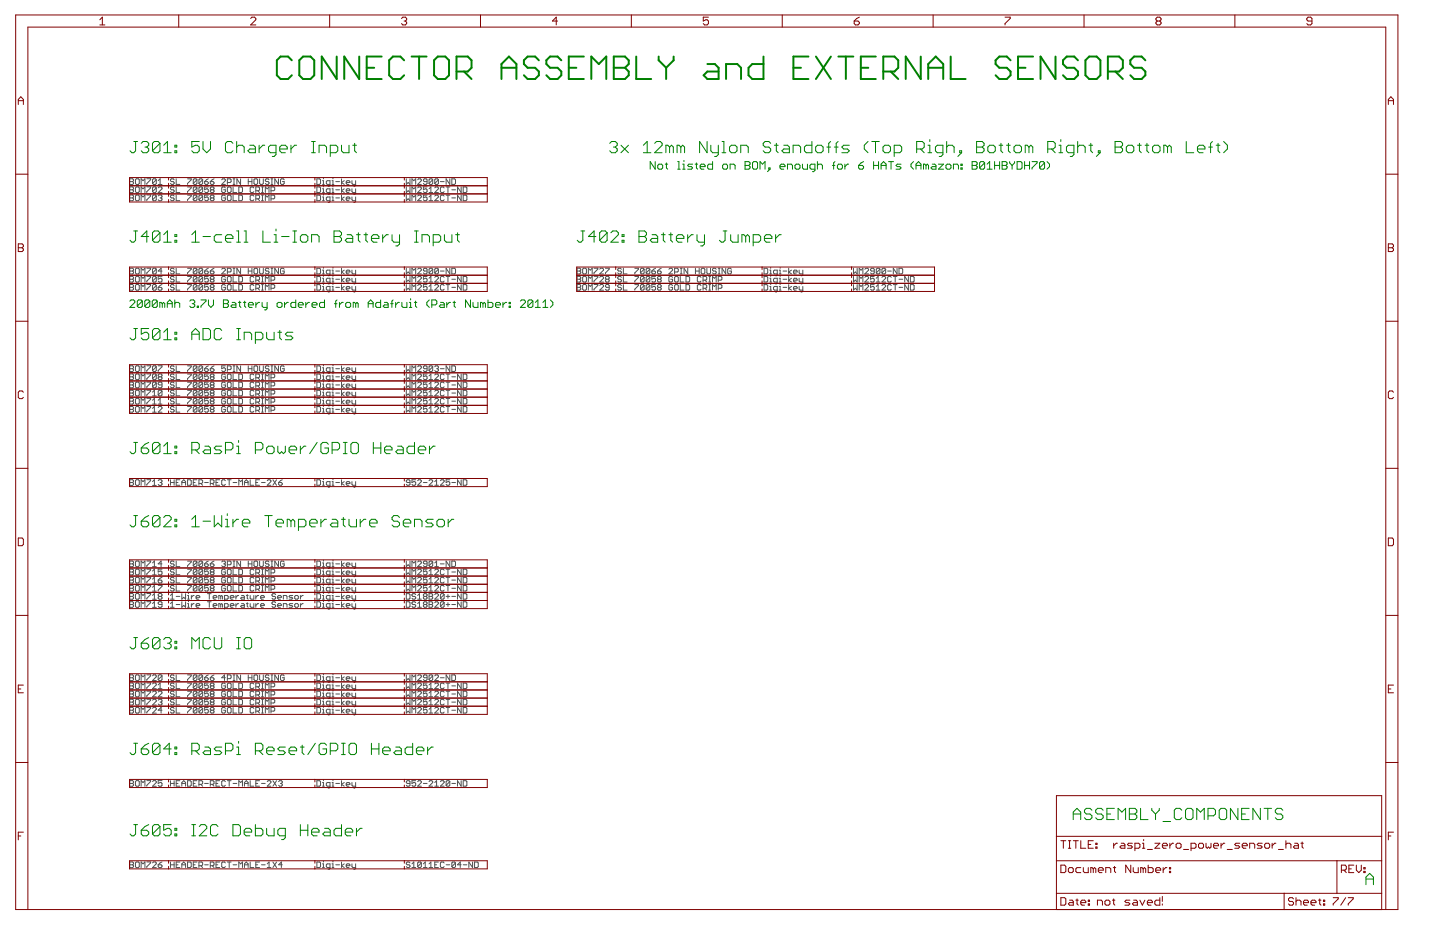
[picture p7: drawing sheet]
<svg xmlns="http://www.w3.org/2000/svg" width="432mm" height="279mm" viewBox="0 0 432 279" stroke-linecap="round" stroke-linejoin="round" font-family="sans-serif">
<g fill="none" stroke="#505050" stroke-width=".3">
<path d="M38.9 53.6h.9l.2 .3-.2 .5 .2 .6-.2 .3h-.9zM38.9 54.4h.9M38.9 56h.9l.2 .3-.2 .6 .2 .5-.2 .3h-.9zM38.9 58.5h.9l.2 .3-.2 .5 .2 .6-.2 .3h-.9zM38.9 56.9h.9M38.9 59.3h.9M40.9 53.6h.6l.3 .3v1.1l-.3 .3h-.6l-.3-.3v-1.1zM40.9 56h.6l.3 .3v1.1l-.3 .3h-.6l-.3-.3v-1.1zM40.9 58.5h.6l.3 .3v1.1l-.3 .3h-.6l-.3-.3v-1.1zM42.3 55.3v-1.7l.6 .6 .6-.6v1.7M42.3 57.7v-1.7l.6 .6 .6-.6v1.7M44 53.6h1.2v.3l-1.2 1.1v.3"/>
<path d="M44 56h1.2v.3l-1.2 1.1v.3M44 58.5h1.2v.3l-1.2 1.1v.3M46.9 53.9l-.3-.3h-.6l-.3 .3v1.1M46.9 53.9v1.1l-.3 .3h-.6l-.3-.3M46.9 56.3l-.3-.3h-.6l-.3 .3v1.1M46.9 58.8l-.3-.3h-.6l-.3 .3v1.1M46.9 56.3v1.1l-.3 .3h-.6l-.3-.3M46.9 58.8v1.1l-.3 .3h-.6l-.3-.3M46.9 53.9l-1.2 1.1M46.9 56.3l-1.2 1.1M46.9 58.8l-1.2 1.1M47.4 55.3h1.2"/>
<path d="M47.4 54.2l.6-.6v1.7M47.4 56.3l.3-.3h.6l.3 .3v.3l-1.2 1.1h1.2M47.4 58.8l.3-.3h.6l.3 .3-.3 .5M48 59.3h.3M48.3 59.3l.3 .3-.3 .6h-.6l-.3-.3M52.2 53.9l-.3-.3h-.5l-.3 .3 .3 .5h.5l.3 .3-.3 .6h-.5l-.3-.3M52.2 56.3l-.3-.3h-.5l-.3 .3 .3 .6h.5l.3 .3-.3 .5h-.5l-.3-.3M52.2 58.8l-.3-.3h-.5l-.3 .6 .3 .2h.5l.3 .6-.3 .3h-.5l-.3-.3M52.8 53.6v1.7h1.1M52.8 56v1.7h1.1M52.8 58.5v1.7h1.1M56.2 53.6h1.1v.3l-1.1 1.1v.3"/>
<path d="M56.2 56h1.1v.3l-1.1 1.1v.3M56.2 58.5h1.1v.3l-1.1 1.1v.3M59.1 53.9l-.3-.3h-.6l-.2 .3v1.1M59.1 53.9v1.1l-.3 .3h-.6l-.2-.3M59.1 56.3l-.3-.3h-.6l-.2 .3v1.1M59.1 58.8l-.3-.3h-.6l-.2 .3v1.1M59.1 56.3v1.1l-.3 .3h-.6l-.2-.3M59.1 58.8v1.1l-.3 .3h-.6l-.2-.3M59.1 53.9l-1.1 1.1M59.1 56.3l-1.1 1.1M59.1 58.8l-1.1 1.1M60.8 53.9l-.3-.3h-.6l-.3 .3v1.1"/>
<path d="M60.8 53.9v1.1l-.3 .3h-.6l-.3-.3M60.8 56.3l-.3-.3h-.6l-.3 .3v1.1M60.8 58.8l-.3-.3h-.6l-.3 .3v1.1M60.8 56.3v1.1l-.3 .3h-.6l-.3-.3M60.8 58.8v1.1l-.3 .3h-.6l-.3-.3M60.8 53.9l-1.2 1.1M60.8 56.3l-1.2 1.1M60.8 58.8l-1.2 1.1M61.4 54.4h.8l.3 .6-.3 .3h-.6l-.2-.3zM62.5 53.6l-1.1 .8M62.5 56h-1.1v.9l.5-.3 .6 .3v.5l-.3 .3h-.6l-.2-.3M62.5 58.5h-1.1v.8l.8-.2 .3 .2v.6l-.3 .3h-.6l-.2-.3"/>
<path d="M63.1 54.4h.8l.3 .6-.3 .3h-.5l-.3-.3zM63.4 56.9l-.3-.3 .3-.6h.5l.3 .3-.3 .6M63.4 56.9l-.3 .3 .3 .5h.5l.3-.3-.3-.5M63.4 59.3l-.3-.2 .3-.6h.5l.3 .3-.3 .5M63.4 59.3l-.3 .3 .3 .6h.5l.3-.3-.3-.6M63.4 56.9h.5M63.4 59.3h.5M64.2 53.6l-1.1 .8M66.5 53.9l.3-.3h.5l.3 .3v.3l-1.1 1.1h1.1M67.6 56.3l-.3-.3h-.5l-.3 .3v1.1l.3 .3h.5l.3-.3v-.5h-.6M67.6 58.8l-.3-.3h-.5l-.3 .3v1.1l.3 .3h.5l.3-.3v-.6h-.6M68.2 54.7h.8l.3-.3v-.5l-.3-.3h-.8v1.7"/>
<path d="M68.5 56h.5l.3 .3v1.1l-.3 .3h-.5l-.3-.3v-1.1zM68.5 58.5h.5l.3 .3v1.1l-.3 .3h-.5l-.3-.3v-1.1zM69.9 53.6h.5M69.9 55.3h.5M69.9 56v1.7h1.1M69.9 58.5v1.7h1.1M70.2 53.6v1.7M71.6 56h.8l.3 .3v1.1l-.3 .3h-.8zM71.6 58.5h.8l.3 .3v1.1l-.3 .3h-.8zM72.1 53.6v1.7l-1.1-1.7v1.7M74.4 54.4h1.1M74.4 53.6v1.7"/>
<path d="M75.5 53.6v1.7M76.1 56.3l-.3-.3h-.5l-.3 .3v1.1l.3 .3h.5l.3-.3M76.1 58.8l-.3-.3h-.5l-.3 .3v1.1l.3 .3h.5l.3-.3M76.4 53.6h.6l.3 .3v1.1l-.3 .3h-.6l-.2-.3v-1.1zM76.7 57.2h.9l.2-.3v-.6l-.2-.3h-.9v1.7M76.7 59.6h.9l.2-.3v-.5l-.2-.3h-.9v1.7M77.3 57.2l.5 .5M77.3 59.6l.5 .6M77.9 53.6v1.4l.2 .3h.6l.3-.3v-1.4M78.4 56h.6M78.4 57.7h.6M78.4 58.5h.6"/>
<path d="M78.7 56v1.7M78.7 58.5v1.7M79.6 57.7v-1.7l.5 .6 .6-.6v1.7M80.7 53.9l-.3-.3h-.6l-.2 .3 .2 .5h.6l.3 .3-.3 .6h-.6l-.2-.3M81.3 53.6h.5M81.3 55.3h.5M81.3 57.2h.8l.3-.3v-.6l-.3-.3h-.8v1.7M81.3 59.6h.8l.3-.3v-.5l-.3-.3h-.8v1.7M81.5 53.6v1.7M83.5 53.6v1.7l-1.1-1.7v1.7M85.2 53.9l-.3-.3h-.5l-.3 .3v1.1l.3 .3h.5l.3-.3v-.6h-.5M95 53.6h.8l.3 .3v1.1l-.3 .3h-.8z"/>
<path d="M95 56h.8l.3 .3v1.1l-.3 .3h-.8zM95 58.5h.8l.3 .3v1.1l-.3 .3h-.8zM96.7 55.3h.6M96.7 54.2h.3v1.1M96.7 56.6h.3v1.1M96.7 59.1h.3v1.1M96.7 57.7h.6M97 53.3v.3M97 55.8v.2M97 58.2v.3M99 55.3h-.9l-.2-.3v-.6l.2-.2h.9v1.4l-.6 .2M99 57.7h-.9l-.2-.3v-.5l.2-.3h.9v1.4l-.6 .3"/>
<path d="M99.6 55.3h.5M99.6 54.2h.2v1.1M99.6 56.6h.2v1.1M99.6 59.1h.2v1.1M99.6 57.7h.5M99.8 53.3v.3M99.8 55.8v.2M99.8 58.2v.3M100.7 54.4h1.1M100.7 56.9h1.1M100.7 59.3h1.1M102.4 53.6v1.7"/>
<path d="M102.4 56v1.7M102.4 58.5v1.7M103.2 54.2l-.8 .5 .8 .6M103.2 56.6l-.8 .6 .8 .5M103.2 59.1l-.8 .5 .8 .6M103.8 54.7h1.1l-.3-.5h-.5l-.3 .2v.6l.3 .3h.5M103.8 57.2h1.1l-.3-.6h-.5l-.3 .3v.5l.3 .3h.5M103.8 59.6h1.1l-.3-.5h-.5l-.3 .2v.6l.3 .3h.5M105.5 54.2v.8l.3 .3h.8M105.5 56.6v.8l.3 .3h.8M105.5 59.1v.8l.3 .3h.8M106.6 54.2v1.4l-.5 .2"/>
<path d="M106.6 56.6v1.4l-.5 .3M106.6 59.1v1.3l-.5 .3M121.8 53.6v1.7l.6-.6 .5 .6v-1.7M121.8 56v1.7l.6-.5 .5 .5v-1.7M121.8 58.5v1.7l.6-.6 .5 .6v-1.7M123.5 55.3v-1.7l.6 .6 .6-.6v1.7M123.5 57.7v-1.7l.6 .6 .6-.6v1.7M125.2 53.9l.3-.3h.6l.2 .3v.3l-1.1 1.1h1.1M125.2 56.3l.3-.3h.6l.2 .3v.3l-1.1 1.1h1.1M125.2 58.8l.3-.3h.6l.2 .3v.3l-1.1 1.1h1.1M128.1 54.4h-.9l-.2-.2 .2-.6h.6l.3 .3v1.1l-.3 .3h-.6l-.2-.3M128.1 56h-1.1v.9l.5-.3 .6 .3v.5l-.3 .3h-.6l-.2-.3"/>
<path d="M128.1 58.5h-1.1v.8l.5-.2 .6 .2v.6l-.3 .3h-.6l-.2-.3M128.7 57.7h1.1M128.7 56.6l.5-.6v1.7M128.7 59.1l.5-.6v1.7M129.8 53.9l-.3-.3h-.6l-.2 .3v1.1M129.8 53.9v1.1l-.3 .3h-.6l-.2-.3M129.8 53.9l-1.1 1.1M130.4 56.3l.2-.3h.6l.3 .3v.3l-1.1 1.1h1.1M130.4 58.8l.2-.3h.6l.3 .3v.3l-1.1 1.1h1.1M131.5 53.9l-.3-.3h-.6l-.2 .3v1.1M131.5 53.9v1.1l-.3 .3h-.6l-.2-.3M131.5 53.9l-1.1 1.1"/>
<path d="M132.1 54.4h1.1M133.2 56.3l-.3-.3h-.6l-.2 .3v1.1l.2 .3h.6l.3-.3M133.2 58.8l-.3-.3h-.6l-.2 .3v1.1l.2 .3h.6l.3-.3M133.8 56h1.1M133.8 58.5h1.1M134.3 56v1.7M134.3 58.5v1.7M134.9 53.6v1.7l-1.1-1.7v1.7M135.5 53.6h.8l.3 .3v1.1l-.3 .3h-.8zM135.5 56.9h1.1M135.5 59.3h1.1M138.3 56v1.7l-1.1-1.7v1.7"/>
<path d="M138.3 58.5v1.7l-1.1-1.7v1.7M138.9 56h.8l.3 .3v1.1l-.3 .3h-.8zM138.9 58.5h.8l.3 .3v1.1l-.3 .3h-.8zM42.3 60.2v-1.7l.6 .5 .6-.5v1.7M78.4 60.2h.6M79.6 60.2v-1.7l.5 .6 .6-.6v1.7M96.7 60.2h.6M99 60.2h-.9l-.2-.3v-.6l.2-.2h.9v1.3l-.6 .3M99.6 60.2h.5M123.5 60.2v-1.7l.6 .6 .6-.6v1.7M128.7 60.2h1.1M38.9 80.4h.9l.2 .3-.2 .6 .2 .5-.2 .3h-.9z"/>
<path d="M38.9 82.8h.9l.2 .3-.2 .6 .2 .6-.2 .3h-.9zM38.9 85.3h.9l.2 .3-.2 .5 .2 .6-.2 .3h-.9zM38.9 81.3h.9M38.9 83.7h.9M38.9 86.1h.9M40.9 80.4h.6l.3 .3v1.1l-.3 .3h-.6l-.3-.3v-1.1zM40.9 82.8h.6l.3 .3v1.2l-.3 .3h-.6l-.3-.3v-1.2zM40.9 85.3h.6l.3 .3v1.1l-.3 .3h-.6l-.3-.3v-1.1zM42.3 82.1v-1.7l.6 .6 .6-.6v1.7M42.3 84.6v-1.8l.6 .6 .6-.6v1.8M42.3 87v-1.7l.6 .6 .6-.6v1.7M44 80.4h1.2v.3l-1.2 1.1v.3"/>
<path d="M44 82.8h1.2v.3l-1.2 1.2v.3M44 85.3h1.2v.3l-1.2 1.1v.3M46.9 80.7l-.3-.3h-.6l-.3 .3v1.1M46.9 83.1l-.3-.3h-.6l-.3 .3v1.2M46.9 85.6l-.3-.3h-.6l-.3 .3v1.1M46.9 80.7v1.1l-.3 .3h-.6l-.3-.3M46.9 83.1v1.2l-.3 .3h-.6l-.3-.3M46.9 85.6v1.1l-.3 .3h-.6l-.3-.3M46.9 80.7l-1.2 1.1M46.9 83.1l-1.2 1.2M46.9 85.6l-1.2 1.1M47.4 86.1h.9l.3 .6-.3 .3h-.6l-.3-.3z"/>
<path d="M48.6 85.3l-1.2 .8M48.6 82.8h-1.2v.9l.9-.3 .3 .3v.6l-.3 .3h-.6l-.3-.3M48.6 81.3h-1.2l.9-.9v1.7M52.2 80.7l-.3-.3h-.5l-.3 .3 .3 .6h.5l.3 .2-.3 .6h-.5l-.3-.3M52.2 83.1l-.3-.2h-.5l-.3 .2 .3 .6h.5l.3 .3-.3 .5h-.5l-.3-.2M52.2 85.6l-.3-.3h-.5l-.3 .3v.3l.3 .2h.5l.3 .6-.3 .3h-.5l-.3-.3M52.8 80.4v1.7h1.1M52.8 82.9v1.6h1.1M52.8 85.3v1.7h1.1M56.2 80.4h1.1v.3l-1.1 1.1v.3M56.2 82.9h1.1v.2l-1.1 1.2v.2M56.2 85.3h1.1v.3l-1.1 1.1v.3"/>
<path d="M59.1 80.7l-.3-.3h-.6l-.2 .3v1.1M59.1 83.1l-.3-.2h-.6l-.2 .2v1.2M59.1 85.6l-.3-.3h-.6l-.2 .3v1.1M59.1 80.7v1.1l-.3 .3h-.6l-.2-.3M59.1 83.1v1.2l-.3 .2h-.6l-.2-.2M59.1 85.6v1.1l-.3 .3h-.6l-.2-.3M59.1 80.7l-1.1 1.1M59.1 83.1l-1.1 1.2M59.1 85.6l-1.1 1.1M60.8 80.7l-.3-.3h-.6l-.3 .3v1.1M60.8 83.1l-.3-.2h-.6l-.3 .2v1.2M60.8 85.6l-.3-.3h-.6l-.3 .3v1.1"/>
<path d="M60.8 80.7v1.1l-.3 .3h-.6l-.3-.3M60.8 83.1v1.2l-.3 .2h-.6l-.3-.2M60.8 85.6v1.1l-.3 .3h-.6l-.3-.3M60.8 80.7l-1.2 1.1M60.8 83.1l-1.2 1.2M60.8 85.6l-1.2 1.1M61.4 81.3h.8l.3 .5-.3 .3h-.6l-.2-.3zM62.5 82.9h-1.1v.8l.5-.3 .6 .3v.6l-.3 .2h-.6l-.2-.2M62.5 85.3h-1.1v.8l.8-.2 .3 .2v.6l-.3 .3h-.6l-.2-.3M62.5 80.4l-1.1 .9M63.1 81.3h.8l.3 .5-.3 .3h-.5l-.3-.3zM63.4 83.7l-.3-.3 .3-.5h.5l.3 .2-.3 .6"/>
<path d="M63.4 83.7l-.3 .3 .3 .5h.5l.3-.2-.3-.6M63.4 86.1l-.3-.2 .3-.6h.5l.3 .3-.3 .5M63.4 86.1l-.3 .3 .3 .6h.5l.3-.3-.3-.6M63.4 83.7h.5M63.4 86.1h.5M64.2 80.4l-1.1 .9M66.5 80.7l.3-.3h.5l.3 .3v.3l-1.1 1.1h1.1M67.6 83.1l-.3-.2h-.5l-.3 .2v1.2l.3 .2h.5l.3-.2v-.6h-.6M67.6 85.6l-.3-.3h-.5l-.3 .3v1.1l.3 .3h.5l.3-.3v-.6h-.6M68.2 81.5h.8l.3-.2v-.6l-.3-.3h-.8v1.7M68.5 82.9h.5l.3 .2v1.2l-.3 .2h-.5l-.3-.2v-1.2zM68.5 85.3h.5l.3 .3v1.1l-.3 .3h-.5l-.3-.3v-1.1z"/>
<path d="M69.9 82.9v1.6h1.1M69.9 85.3v1.7h1.1M69.9 80.4h.5M69.9 82.1h.5M70.2 80.4v1.7M71.6 82.9h.8l.3 .2v1.2l-.3 .2h-.8zM71.6 85.3h.8l.3 .3v1.1l-.3 .3h-.8zM72.1 80.4v1.7l-1.1-1.7v1.7M74.4 80.4v1.7M74.4 81.3h1.1M75.5 80.4v1.7M76.1 83.1l-.3-.2h-.5l-.3 .2v1.2l.3 .2h.5l.3-.2"/>
<path d="M76.1 85.6l-.3-.3h-.5l-.3 .3v1.1l.3 .3h.5l.3-.3M76.4 80.4h.6l.3 .3v1.1l-.3 .3h-.6l-.2-.3v-1.1zM76.7 84h.9l.2-.3v-.6l-.2-.2h-.9v1.6M76.7 86.4h.9l.2-.3v-.5l-.2-.3h-.9v1.7M77.3 84l.5 .5M77.3 86.4l.5 .6M77.9 80.4v1.4l.2 .3h.6l.3-.3v-1.4M78.4 82.9h.6M78.4 84.5h.6M78.4 85.3h.6M78.4 87h.6M78.7 82.9v1.6"/>
<path d="M78.7 85.3v1.7M79.6 84.5v-1.6l.5 .5 .6-.5v1.6M79.6 87v-1.7l.5 .6 .6-.6v1.7M80.7 80.7l-.3-.3h-.6l-.2 .3 .2 .6h.6l.3 .2-.3 .6h-.6l-.2-.3M81.3 84h.8l.3-.3v-.6l-.3-.2h-.8v1.6M81.3 86.4h.8l.3-.3v-.5l-.3-.3h-.8v1.7M81.3 80.4h.5M81.3 82.1h.5M81.5 80.4v1.7M83.5 80.4v1.7l-1.1-1.7v1.7M85.2 80.7l-.3-.3h-.5l-.3 .3v1.1l.3 .3h.5l.3-.3v-.5h-.5M95 80.4h.8l.3 .3v1.1l-.3 .3h-.8z"/>
<path d="M95 82.9h.8l.3 .2v1.2l-.3 .2h-.8zM95 85.3h.8l.3 .3v1.1l-.3 .3h-.8zM96.7 81h.3v1.1M96.7 83.4h.3v1.1M96.7 85.9h.3v1.1M96.7 82.1h.6M96.7 84.5h.6M96.7 87h.6M97 80.2v.2M97 82.6v.3M97 85v.3M99 82.1h-.9l-.2-.3v-.5l.2-.3h.9v1.4l-.6 .3"/>
<path d="M99 84.5h-.9l-.2-.2v-.6l.2-.3h.9v1.4l-.6 .3M99 87h-.9l-.2-.3v-.6l.2-.2h.9v1.3l-.6 .3M99.6 81h.2v1.1M99.6 83.4h.2v1.1M99.6 85.9h.2v1.1M99.6 82.1h.5M99.6 84.5h.5M99.6 87h.5M99.8 80.2v.2M99.8 82.6v.3M99.8 85v.3M100.7 81.3h1.1"/>
<path d="M100.7 83.7h1.1M100.7 86.1h1.1M102.4 80.4v1.7M102.4 82.9v1.6M102.4 85.3v1.7M103.2 81l-.8 .5 .8 .6M103.2 83.4l-.8 .6 .8 .5M103.2 85.9l-.8 .5 .8 .6M103.8 81.5h1.1l-.3-.5h-.5l-.3 .3v.5l.3 .3h.5M103.8 84h1.1l-.3-.6h-.5l-.3 .3v.6l.3 .2h.5M103.8 86.4h1.1l-.3-.5h-.5l-.3 .2v.6l.3 .3h.5M105.5 81v.8l.3 .3h.8"/>
<path d="M105.5 83.4v.9l.3 .2h.8M105.5 85.9v.8l.3 .3h.8M106.6 81v1.4l-.5 .3M106.6 83.4v1.4l-.5 .3M106.6 85.9v1.3l-.5 .3M121.8 80.4v1.7l.6-.6 .5 .6v-1.7M121.8 82.9v1.6l.6-.5 .5 .5v-1.6M121.8 85.3v1.7l.6-.6 .5 .6v-1.7M123.5 82.1v-1.7l.6 .6 .6-.6v1.7M123.5 84.5v-1.6l.6 .5 .6-.5v1.6M123.5 87v-1.7l.6 .6 .6-.6v1.7M125.2 80.7l.3-.3h.6l.2 .3v.3l-1.1 1.1h1.1"/>
<path d="M125.2 83.1l.3-.2h.6l.2 .2v.3l-1.1 1.1h1.1M125.2 85.6l.3-.3h.6l.2 .3v.3l-1.1 1.1h1.1M128.1 81.3h-.9l-.2-.3 .2-.6h.6l.3 .3v1.1l-.3 .3h-.6l-.2-.3M128.1 82.9h-1.1v.8l.5-.3 .6 .3v.6l-.3 .2h-.6l-.2-.2M128.1 85.3h-1.1v.8l.5-.2 .6 .2v.6l-.3 .3h-.6l-.2-.3M128.7 83.4l.5-.5v1.6M128.7 85.9l.5-.6v1.7M128.7 84.5h1.1M128.7 87h1.1M129.8 80.7v1.1l-.3 .3h-.6l-.2-.3M129.8 80.7l-.3-.3h-.6l-.2 .3v1.1M129.8 80.7l-1.1 1.1"/>
<path d="M130.4 83.1l.2-.2h.6l.3 .2v.3l-1.1 1.1h1.1M130.4 85.6l.2-.3h.6l.3 .3v.3l-1.1 1.1h1.1M131.5 80.7v1.1l-.3 .3h-.6l-.2-.3M131.5 80.7l-.3-.3h-.6l-.2 .3v1.1M131.5 80.7l-1.1 1.1M132.1 81.3h1.1M133.2 83.1l-.3-.2h-.6l-.2 .2v1.2l.2 .2h.6l.3-.2M133.2 85.6l-.3-.3h-.6l-.2 .3v1.1l.2 .3h.6l.3-.3M133.8 82.9h1.1M133.8 85.3h1.1M134.3 82.9v1.6M134.3 85.3v1.7"/>
<path d="M134.9 80.4v1.7l-1.1-1.7v1.7M135.5 80.4h.8l.3 .3v1.1l-.3 .3h-.8zM135.5 83.7h1.1M135.5 86.1h1.1M138.3 82.9v1.6l-1.1-1.6v1.6M138.3 85.3v1.7l-1.1-1.7v1.7M138.9 82.9h.8l.3 .2v1.2l-.3 .2h-.8zM138.9 85.3h.8l.3 .3v1.1l-.3 .3h-.8zM173 80.4h.9l.2 .3-.2 .6 .2 .5-.2 .3h-.9zM173 81.3h.9M173 82.8h.9l.2 .3-.2 .6 .2 .6-.2 .3h-.9zM173 83.7h.9"/>
<path d="M173 85.3h.9l.2 .3-.2 .5 .2 .6-.2 .3h-.9zM173 86.1h.9M174.7 80.7l.3-.3h.6l.3 .3v1.1l-.3 .3h-.6l-.3-.3zM175 82.8h.6l.3 .3v1.2l-.3 .3h-.6l-.3-.3v-1.2zM175 85.3h.6l.3 .3v1.1l-.3 .3h-.6l-.3-.3v-1.1zM176.4 82.1v-1.7l.6 .6 .6-.6v1.7M176.4 84.6v-1.8l.6 .6 .6-.6v1.8M176.4 87v-1.7l.6 .6 .6-.6v1.7M178.1 80.4h1.2v.3l-1.2 1.1v.3M178.1 82.8h1.2v.3l-1.2 1.2v.3M178.1 85.3h1.2v.3l-1.2 1.1v.3M179.8 80.7l.3-.3h.6l.3 .3v.3l-1.2 1.1h1.2"/>
<path d="M179.8 83.1l.3-.3h.6l.3 .3v.3l-1.2 1.2h1.2M179.8 85.6l.3-.3h.6l.3 .3v.3l-1.2 1.1h1.2M181.5 80.4h1.2v.3l-1.2 1.1v.3M181.8 83.7l-.3-.3 .3-.6h.6l.3 .3-.3 .6M181.8 83.7h.6M181.8 83.7l-.3 .3 .3 .6h.6l.3-.3-.3-.6M182.7 86.1h-.9l-.3-.2 .3-.6h.6l.3 .3v1.1l-.3 .3h-.6l-.3-.3M186.3 80.7l-.2-.3h-.6l-.3 .3 .3 .6h.6l.2 .2-.2 .6h-.6l-.3-.3M186.3 83.1l-.2-.2h-.6l-.3 .2 .3 .6h.6l.2 .3-.2 .5h-.6l-.3-.2M186.3 85.6l-.2-.3h-.6l-.3 .3 .3 .5h.6l.2 .3-.2 .6h-.6l-.3-.3M186.9 80.4v1.7h1.1M186.9 82.9v1.6h1.1"/>
<path d="M186.9 85.3v1.7h1.1M190.4 80.4h1.1v.3l-1.1 1.1v.3M190.4 82.9h1.1v.2l-1.1 1.2v.2M190.4 85.3h1.1v.3l-1.1 1.1v.3M193.1 80.7l-.2-.3h-.6l-.3 .3v1.1M193.1 80.7v1.1l-.2 .3h-.6l-.3-.3M193.1 83.1l-.2-.2h-.6l-.3 .2v1.2M193.1 83.1v1.2l-.2 .2h-.6l-.3-.2M193.1 85.6l-.2-.3h-.6l-.3 .3v1.1M193.1 85.6v1.1l-.2 .3h-.6l-.3-.3M193.1 85.6l-1.1 1.1M193.1 80.7l-1.1 1.1"/>
<path d="M193.1 83.1l-1.1 1.2M194.9 80.7l-.3-.3h-.6l-.2 .3v1.1M194.9 80.7v1.1l-.3 .3h-.6l-.2-.3M194.9 83.1l-.3-.2h-.6l-.2 .2v1.2M194.9 83.1v1.2l-.3 .2h-.6l-.2-.2M194.9 85.6l-.3-.3h-.6l-.2 .3v1.1M194.9 85.6v1.1l-.3 .3h-.6l-.2-.3M194.9 85.6l-1.1 1.1M194.9 80.7l-1.1 1.1M194.9 83.1l-1.1 1.2M195.5 81.3h.8l.3 .5-.3 .3h-.6l-.2-.3zM196.6 82.9h-1.1v.8l.5-.3 .6 .3v.6l-.3 .2h-.6l-.2-.2"/>
<path d="M196.6 85.3h-1.1v.8l.5-.2 .6 .2v.6l-.3 .3h-.6l-.2-.3M196.6 80.4l-1.1 .9M197.2 81.3h.8l.3 .5-.3 .3h-.6l-.2-.3zM197.4 83.7l-.2-.3 .2-.5h.6l.3 .2-.3 .6M197.4 83.7h.6M197.4 83.7l-.2 .3 .2 .5h.6l.3-.2-.3-.6M197.4 86.1l-.2-.2 .2-.6h.6l.3 .3-.3 .5M197.4 86.1h.6M197.4 86.1l-.2 .3 .2 .6h.6l.3-.3-.3-.6M198.3 80.4l-1.1 .9M200.6 80.7l.3-.3h.5l.3 .3v.3l-1.1 1.1h1.1M201.7 83.1l-.3-.2h-.5l-.3 .2v1.2l.3 .2h.5l.3-.2v-.6h-.6"/>
<path d="M201.7 85.6l-.3-.3h-.5l-.3 .3v1.1l.3 .3h.5l.3-.3v-.6h-.6M202.3 81.5h.8l.3-.2v-.6l-.3-.3h-.8v1.7M202.6 82.9h.5l.3 .2v1.2l-.3 .2h-.5l-.3-.2v-1.2zM202.6 85.3h.5l.3 .3v1.1l-.3 .3h-.5l-.3-.3v-1.1zM204 80.4h.6M204 82.1h.6M204 82.9v1.6h1.1M204 85.3v1.7h1.1M204.3 80.4v1.7M205.7 82.9h.8l.3 .2v1.2l-.3 .2h-.8zM205.7 85.3h.8l.3 .3v1.1l-.3 .3h-.8zM206.2 80.4v1.7l-1.1-1.7v1.7"/>
<path d="M208.5 81.3h1.2M208.5 80.4v1.7M209.7 80.4v1.7M210.2 83.1l-.3-.2h-.5l-.3 .2v1.2l.3 .2h.5l.3-.2M210.2 85.6l-.3-.3h-.5l-.3 .3v1.1l.3 .3h.5l.3-.3M210.5 80.4h.6l.2 .3v1.1l-.2 .3h-.6l-.3-.3v-1.1zM210.8 84h.8l.3-.3v-.6l-.3-.2h-.8v1.6M210.8 86.4h.8l.3-.3v-.5l-.3-.3h-.8v1.7M211.4 84l.5 .5M211.4 86.4l.5 .6M212 80.4v1.4l.2 .3h.6l.3-.3v-1.4M212.5 82.9h.6"/>
<path d="M212.5 84.5h.6M212.5 85.3h.6M212.5 87h.6M212.8 82.9v1.6M212.8 85.3v1.7M213.7 87v-1.7l.5 .6 .6-.6v1.7M213.7 84.5v-1.6l.5 .5 .6-.5v1.6M214.8 80.7l-.3-.3h-.6l-.2 .3 .2 .6h.6l.3 .2-.3 .6h-.6l-.2-.3M215.4 80.4h.5M215.4 82.1h.5M215.4 84h.8l.3-.3v-.6l-.3-.2h-.8v1.6M215.4 86.4h.8l.3-.3v-.5l-.3-.3h-.8v1.7"/>
<path d="M215.6 80.4v1.7M217.6 80.4v1.7l-1.1-1.7v1.7M219.3 80.7l-.3-.3h-.5l-.3 .3v1.1l.3 .3h.5l.3-.3v-.5h-.5M229.1 80.4h.8l.3 .3v1.1l-.3 .3h-.8zM229.1 82.9h.8l.3 .2v1.2l-.3 .2h-.8zM229.1 85.3h.8l.3 .3v1.1l-.3 .3h-.8zM230.8 82.1h.6M230.8 81h.3v1.1M230.8 84.5h.6M230.8 83.4h.3v1.1M230.8 87h.6M230.8 85.9h.3v1.1"/>
<path d="M231.1 80.2v.2M231.1 82.6v.3M231.1 85v.3M233.1 82.1h-.9l-.3-.3v-.5l.3-.3h.9v1.4l-.6 .3M233.1 84.5h-.9l-.3-.2v-.6l.3-.3h.9v1.4l-.6 .3M233.1 87h-.9l-.3-.3v-.6l.3-.2h.9v1.3l-.6 .3M233.7 82.1h.5M233.7 81h.2v1.1M233.7 84.5h.5M233.7 83.4h.2v1.1M233.7 87h.5M233.7 85.9h.2v1.1"/>
<path d="M233.9 80.2v.2M233.9 82.6v.3M233.9 85v.3M234.8 81.3h1.1M234.8 83.7h1.1M234.8 86.1h1.1M236.5 80.4v1.7M236.5 82.9v1.6M236.5 85.3v1.7M237.3 81l-.8 .5 .8 .6M237.3 83.4l-.8 .6 .8 .5M237.3 85.9l-.8 .5 .8 .6"/>
<path d="M237.9 81.5h1.1l-.2-.5h-.6l-.3 .3v.5l.3 .3h.6M237.9 84h1.1l-.2-.6h-.6l-.3 .3v.6l.3 .2h.6M237.9 86.4h1.1l-.2-.5h-.6l-.3 .2v.6l.3 .3h.6M239.6 81v.8l.3 .3h.8M239.6 83.4v.9l.3 .2h.8M239.6 85.9v.8l.3 .3h.8M240.7 81v1.4l-.5 .3M240.7 83.4v1.4l-.5 .3M240.7 85.9v1.3l-.5 .3M255.9 80.4v1.7l.6-.6 .5 .6v-1.7M255.9 82.9v1.6l.6-.5 .5 .5v-1.6M255.9 85.3v1.7l.6-.6 .5 .6v-1.7"/>
<path d="M257.6 82.1v-1.7l.6 .6 .5-.6v1.7M257.6 84.5v-1.6l.6 .5 .5-.5v1.6M257.6 87v-1.7l.6 .6 .5-.6v1.7M259.3 80.7l.3-.3h.6l.3 .3v.3l-1.2 1.1h1.2M259.3 83.1l.3-.2h.6l.3 .2v.3l-1.2 1.1h1.2M259.3 85.6l.3-.3h.6l.3 .3v.3l-1.2 1.1h1.2M262.1 81.3h-.8l-.3-.3 .3-.6h.6l.2 .3v1.1l-.2 .3h-.6l-.3-.3M262.1 82.9h-1.1v.8l.6-.3 .5 .3v.6l-.2 .2h-.6l-.3-.2M262.1 85.3h-1.1v.8l.6-.2 .5 .2v.6l-.2 .3h-.6l-.3-.3M262.8 84.5h1.1M262.8 87h1.1M262.8 83.4l.5-.5v1.6"/>
<path d="M262.8 85.9l.5-.6v1.7M263.9 80.7l-.3-.3h-.6l-.2 .3v1.1M263.9 80.7v1.1l-.3 .3h-.6l-.2-.3M263.9 80.7l-1.1 1.1M264.5 83.1l.2-.2h.6l.3 .2v.3l-1.1 1.1h1.1M264.5 85.6l.2-.3h.6l.3 .3v.3l-1.1 1.1h1.1M265.6 80.7l-.3-.3h-.6l-.2 .3v1.1M265.6 80.7v1.1l-.3 .3h-.6l-.2-.3M265.6 80.7l-1.1 1.1M266.2 81.3h1.1M267.3 83.1l-.3-.2h-.6l-.2 .2v1.2l.2 .2h.6l.3-.2M267.3 85.6l-.3-.3h-.6l-.2 .3v1.1l.2 .3h.6l.3-.3"/>
<path d="M267.9 82.9h1.1M267.9 85.3h1.1M268.4 82.9v1.6M268.4 85.3v1.7M269 80.4v1.7l-1.1-1.7v1.7M269.6 80.4h.8l.3 .3v1.1l-.3 .3h-.8zM269.6 83.7h1.1M269.6 86.1h1.1M272.4 82.9v1.6l-1.1-1.6v1.6M272.4 85.3v1.7l-1.1-1.7v1.7M273 82.9h.8l.3 .2v1.2l-.3 .2h-.8zM273 85.3h.8l.3 .3v1.1l-.3 .3h-.8z"/>
<path d="M38.9 109.7h.9l.2 .3-.2 .5 .2 .6-.2 .3h-.9zM38.9 112.1h.9l.2 .3-.2 .6 .2 .5-.2 .3h-.9zM38.9 114.6h.9l.2 .2-.2 .6 .2 .6-.2 .2h-.9zM38.9 117h.9l.2 .3-.2 .5 .2 .6-.2 .3h-.9zM38.9 119.4h.9l.2 .3-.2 .6 .2 .5-.2 .3h-.9zM38.9 113h.9M38.9 115.4h.9M38.9 110.5h.9M38.9 117.8h.9M40.9 109.7h.6l.3 .3v1.1l-.3 .3h-.6l-.3-.3v-1.1zM40.9 112.1h.6l.3 .3v1.1l-.3 .3h-.6l-.3-.3v-1.1zM40.9 114.6h.6l.3 .2v1.2l-.3 .2h-.6l-.3-.2v-1.2z"/>
<path d="M40.9 117h.6l.3 .3v1.1l-.3 .3h-.6l-.3-.3v-1.1zM40.9 119.4h.6l.3 .3v1.1l-.3 .3h-.6l-.3-.3v-1.1zM42.3 111.4v-1.7l.6 .5 .6-.5v1.7M42.3 113.8v-1.7l.6 .6 .6-.6v1.7M42.3 116.2v-1.6l.6 .5 .6-.5v1.6M42.3 118.7v-1.7l.6 .6 .6-.6v1.7M44 109.7h1.2v.3l-1.2 1.1v.3M44 112.1h1.2v.3l-1.2 1.1v.3M44 114.6h1.2v.2l-1.2 1.2v.2M44 117h1.2v.3l-1.2 1.1v.3M44 119.4h1.2v.3l-1.2 1.1v.3M45.7 118.7h1.2"/>
<path d="M45.7 117.6l.6-.6v1.7M45.7 120l.6-.6v1.7M46.9 110l-.3-.3h-.6l-.3 .3v1.1M46.9 112.4l-.3-.3h-.6l-.3 .3v1.1M46.9 114.8l-.3-.2h-.6l-.3 .2v1.2M46.9 110v1.1l-.3 .3h-.6l-.3-.3M46.9 112.4v1.1l-.3 .3h-.6l-.3-.3M46.9 114.8v1.2l-.3 .2h-.6l-.3-.2M46.9 112.4l-1.2 1.1M46.9 114.8l-1.2 1.2M46.9 110l-1.2 1.1M47.4 120l.6-.6v1.7"/>
<path d="M47.4 109.7h1.2v.3l-1.2 1.1v.3M47.7 113l-.3-.3 .3-.6h.6l.3 .3-.3 .6M47.7 113l-.3 .2 .3 .6h.6l.3-.3-.3-.5M47.7 113h.6M48.6 115.4h-.9l-.3-.3 .3-.5h.6l.3 .2v1.2l-.3 .2h-.6l-.3-.2M48.6 117.3v1.1l-.3 .3h-.6l-.3-.3M48.6 117.3l-.3-.3h-.6l-.3 .3v1.1M48.6 117.3l-1.2 1.1M52.2 110l-.3-.3h-.5l-.3 .3 .3 .5h.5l.3 .3-.3 .6h-.5l-.3-.3M52.2 112.4l-.3-.3h-.5l-.3 .6 .3 .3h.5l.3 .5-.3 .3h-.5l-.3-.3M52.2 114.9l-.3-.3h-.5l-.3 .5 .3 .3h.5l.3 .6-.3 .2h-.5l-.3-.2M52.2 117.3l-.3-.3h-.5l-.3 .3 .3 .5h.5l.3 .3-.3 .6h-.5l-.3-.3"/>
<path d="M52.2 119.7l-.3-.3h-.5l-.3 .3 .3 .6h.5l.3 .2-.3 .6h-.5l-.3-.3M52.8 109.7v1.7h1.1M52.8 112.1v1.7h1.1M52.8 114.6v1.6h1.1M52.8 117v1.7h1.1M52.8 119.4v1.7h1.1M56.2 109.7h1.1v.3l-1.1 1.1v.3M56.2 112.1h1.1v.3l-1.1 1.1v.3M56.2 114.6h1.1v.3l-1.1 1.1v.2M56.2 117h1.1v.3l-1.1 1.1v.3M56.2 119.4h1.1v.3l-1.1 1.1v.3M59.1 110l-.3-.3h-.6l-.2 .3v1.1"/>
<path d="M59.1 112.4l-.3-.3h-.6l-.2 .3v1.1M59.1 114.9l-.3-.3h-.6l-.2 .3v1.1M59.1 117.3l-.3-.3h-.6l-.2 .3v1.1M59.1 119.7l-.3-.3h-.6l-.2 .3v1.1M59.1 110v1.1l-.3 .3h-.6l-.2-.3M59.1 112.4v1.1l-.3 .3h-.6l-.2-.3M59.1 114.9v1.1l-.3 .2h-.6l-.2-.2M59.1 117.3v1.1l-.3 .3h-.6l-.2-.3M59.1 119.7v1.1l-.3 .3h-.6l-.2-.3M59.1 112.4l-1.1 1.1M59.1 114.9l-1.1 1.1M59.1 110l-1.1 1.1"/>
<path d="M59.1 117.3l-1.1 1.1M59.1 119.7l-1.1 1.1M60.8 110l-.3-.3h-.6l-.3 .3v1.1M60.8 112.4l-.3-.3h-.6l-.3 .3v1.1M60.8 114.9l-.3-.3h-.6l-.3 .3v1.1M60.8 117.3l-.3-.3h-.6l-.3 .3v1.1M60.8 119.7l-.3-.3h-.6l-.3 .3v1.1M60.8 110v1.1l-.3 .3h-.6l-.3-.3M60.8 112.4v1.1l-.3 .3h-.6l-.3-.3M60.8 114.9v1.1l-.3 .2h-.6l-.3-.2M60.8 117.3v1.1l-.3 .3h-.6l-.3-.3M60.8 119.7v1.1l-.3 .3h-.6l-.3-.3"/>
<path d="M60.8 112.4l-1.2 1.1M60.8 114.9l-1.2 1.1M60.8 110l-1.2 1.1M60.8 117.3l-1.2 1.1M60.8 119.7l-1.2 1.1M61.4 110.5h.8l.3 .6-.3 .3h-.6l-.2-.3zM62.5 112.1h-1.1v.9l.5-.3 .6 .3v.5l-.3 .3h-.6l-.2-.3M62.5 114.6h-1.1v.8l.8-.3 .3 .3v.6l-.3 .2h-.6l-.2-.2M62.5 117h-1.1v.8l.8-.2 .3 .2v.6l-.3 .3h-.6l-.2-.3M62.5 119.4h-1.1v.9l.5-.3 .6 .3v.5l-.3 .3h-.6l-.2-.3M62.5 109.7l-1.1 .8M63.1 110.5h.8l.3 .6-.3 .3h-.5l-.3-.3z"/>
<path d="M63.4 113l-.3-.3 .3-.6h.5l.3 .3-.3 .6M63.4 113l-.3 .2 .3 .6h.5l.3-.3-.3-.5M63.4 115.4l-.3-.3 .3-.5h.5l.3 .3-.3 .5M63.4 115.4l-.3 .3 .3 .5h.5l.3-.2-.3-.6M63.4 117.8l-.3-.2 .3-.6h.5l.3 .3-.3 .5M63.4 117.8l-.3 .3 .3 .6h.5l.3-.3-.3-.6M63.4 113h.5M63.4 115.4h.5M63.4 117.8h.5M64.2 109.7l-1.1 .8M67.6 109.7h-1.1v.8l.5-.2 .6 .2v.6l-.3 .3h-.5l-.3-.3M67.6 112.4l-.3-.3h-.5l-.3 .3v1.1l.3 .3h.5l.3-.3v-.5h-.6"/>
<path d="M67.6 114.9l-.3-.3h-.5l-.3 .3v1.1l.3 .2h.5l.3-.2v-.6h-.6M67.6 117.3l-.3-.3h-.5l-.3 .3v1.1l.3 .3h.5l.3-.3v-.6h-.6M67.6 119.7l-.3-.3h-.5l-.3 .3v1.1l.3 .3h.5l.3-.3v-.5h-.6M68.2 110.8h.8l.3-.3v-.5l-.3-.3h-.8v1.7M68.5 112.1h.5l.3 .3v1.1l-.3 .3h-.5l-.3-.3v-1.1zM68.5 114.6h.5l.3 .3v1.1l-.3 .2h-.5l-.3-.2v-1.1zM68.5 117h.5l.3 .3v1.1l-.3 .3h-.5l-.3-.3v-1.1zM68.5 119.4h.5l.3 .3v1.1l-.3 .3h-.5l-.3-.3v-1.1zM69.9 112.1v1.7h1.1M69.9 114.6v1.6h1.1M69.9 117v1.7h1.1M69.9 119.4v1.7h1.1"/>
<path d="M69.9 109.7h.5M69.9 111.4h.5M70.2 109.7v1.7M71.6 112.1h.8l.3 .3v1.1l-.3 .3h-.8zM71.6 114.6h.8l.3 .3v1.1l-.3 .2h-.8zM71.6 117h.8l.3 .3v1.1l-.3 .3h-.8zM71.6 119.4h.8l.3 .3v1.1l-.3 .3h-.8zM72.1 109.7v1.7l-1.1-1.7v1.7M74.4 109.7v1.7M74.4 110.5h1.1M75.5 109.7v1.7M76.1 112.4l-.3-.3h-.5l-.3 .3v1.1l.3 .3h.5l.3-.3"/>
<path d="M76.1 114.9l-.3-.3h-.5l-.3 .3v1.1l.3 .2h.5l.3-.2M76.1 117.3l-.3-.3h-.5l-.3 .3v1.1l.3 .3h.5l.3-.3M76.1 119.7l-.3-.3h-.5l-.3 .3v1.1l.3 .3h.5l.3-.3M76.4 109.7h.6l.3 .3v1.1l-.3 .3h-.6l-.2-.3v-1.1zM76.7 113.2h.9l.2-.2v-.6l-.2-.3h-.9v1.7M76.7 115.7h.9l.2-.3v-.5l-.2-.3h-.9v1.6M76.7 118.1h.9l.2-.3v-.5l-.2-.3h-.9v1.7M77.3 118.1l.5 .6M77.3 113.2l.5 .6M77.3 115.7l.5 .5M77.9 109.7v1.4l.2 .3h.6l.3-.3v-1.4M78.4 112.1h.6"/>
<path d="M78.4 113.8h.6M78.4 114.6h.6M78.4 116.2h.6M78.4 117h.6M78.4 118.7h.6M78.4 119.4h.6M78.7 112.1v1.7M78.7 114.6v1.6M78.7 117v1.7M78.7 119.4v1.7M79.6 113.8v-1.7l.5 .6 .6-.6v1.7M79.6 116.2v-1.6l.5 .5 .6-.5v1.6"/>
<path d="M79.6 118.7v-1.7l.5 .6 .6-.6v1.7M80.7 110l-.3-.3h-.6l-.2 .3v.3l.2 .2h.6l.3 .6-.3 .3h-.6l-.2-.3M81.3 113.2h.8l.3-.2v-.6l-.3-.3h-.8v1.7M81.3 115.7h.8l.3-.3v-.5l-.3-.3h-.8v1.6M81.3 118.1h.8l.3-.3v-.5l-.3-.3h-.8v1.7M81.3 109.7h.5M81.3 111.4h.5M81.5 109.7v1.7M83.5 109.7v1.7l-1.1-1.7v1.7M85.2 110l-.3-.3h-.5l-.3 .3v1.1l.3 .3h.5l.3-.3v-.6h-.5M95 109.7h.8l.3 .3v1.1l-.3 .3h-.8zM95 112.1h.8l.3 .3v1.1l-.3 .3h-.8z"/>
<path d="M95 114.6h.8l.3 .3v1.1l-.3 .2h-.8zM95 117h.8l.3 .3v1.1l-.3 .3h-.8zM95 119.4h.8l.3 .3v1.1l-.3 .3h-.8zM96.7 110.3h.3v1.1M96.7 112.7h.3v1.1M96.7 115.1h.3v1.1M96.7 117.6h.3v1.1M96.7 120h.3v1.1M96.7 113.8h.6M96.7 116.2h.6M96.7 111.4h.6M96.7 118.7h.6"/>
<path d="M97 109.4v.3M97 111.9v.2M97 114.3v.3M97 116.7v.3M97 119.2v.2M99 111.4h-.9l-.2-.3v-.6l.2-.2h.9v1.3l-.6 .3M99 113.8h-.9l-.2-.3v-.5l.2-.3h.9v1.4l-.6 .2M99 116.2h-.9l-.2-.2v-.6l.2-.3h.9v1.4l-.6 .3M99 118.7h-.9l-.2-.3v-.6l.2-.2h.9v1.3l-.6 .3M99.6 110.3h.2v1.1M99.6 112.7h.2v1.1M99.6 115.1h.2v1.1"/>
<path d="M99.6 117.6h.2v1.1M99.6 120h.2v1.1M99.6 113.8h.5M99.6 116.2h.5M99.6 111.4h.5M99.6 118.7h.5M99.8 109.4v.3M99.8 111.9v.2M99.8 114.3v.3M99.8 116.7v.3M99.8 119.2v.2M100.7 113h1.1"/>
<path d="M100.7 115.4h1.1M100.7 110.5h1.1M100.7 117.8h1.1M102.4 109.7v1.7M102.4 112.1v1.7M102.4 114.6v1.6M102.4 117v1.7M102.4 119.4v1.7M103.2 112.7l-.8 .5 .8 .6M103.2 115.1l-.8 .6 .8 .5M103.2 110.3l-.8 .5 .8 .6M103.2 117.6l-.8 .5 .8 .6"/>
<path d="M103.2 120l-.8 .5 .8 .6M103.8 118.1h1.1l-.3-.5h-.5l-.3 .2v.6l.3 .3h.5M103.8 110.8h1.1l-.3-.5h-.5l-.3 .2v.6l.3 .3h.5M103.8 113.2h1.1l-.3-.5h-.5l-.3 .3v.5l.3 .3h.5M103.8 115.7h1.1l-.3-.6h-.5l-.3 .3v.6l.3 .2h.5M105.5 110.3v.8l.3 .3h.8M105.5 112.7v.8l.3 .3h.8M105.5 115.1v.9l.3 .2h.8M105.5 117.6v.8l.3 .3h.8M105.5 120v.8l.3 .3h.8M106.6 110.3v1.3l-.5 .3M106.6 112.7v1.4l-.5 .2"/>
<path d="M106.6 115.1v1.4l-.5 .3M106.6 117.6v1.3l-.5 .3M106.6 120v1.4l-.5 .3M121.8 109.7v1.7l.6-.6 .5 .6v-1.7M121.8 112.1v1.7l.6-.6 .5 .6v-1.7M121.8 114.6v1.6l.6-.5 .5 .5v-1.6M121.8 117v1.7l.6-.6 .5 .6v-1.7M121.8 119.4v1.7l.6-.6 .5 .6v-1.7M123.5 111.4v-1.7l.6 .6 .6-.6v1.7M123.5 113.8v-1.7l.6 .6 .6-.6v1.7M123.5 116.2v-1.6l.6 .5 .6-.5v1.6M123.5 118.7v-1.7l.6 .6 .6-.6v1.7"/>
<path d="M125.2 112.4l.3-.3h.6l.2 .3v.3l-1.1 1.1h1.1M125.2 110l.3-.3h.6l.2 .3v.3l-1.1 1.1h1.1M125.2 114.9l.3-.3h.6l.2 .3v.2l-1.1 1.1h1.1M125.2 117.3l.3-.3h.6l.2 .3v.3l-1.1 1.1h1.1M125.2 119.7l.3-.3h.6l.2 .3v.3l-1.1 1.1h1.1M128.1 110.5h-.9l-.2-.2 .2-.6h.6l.3 .3v1.1l-.3 .3h-.6l-.2-.3M128.1 112.1h-1.1v.9l.8-.3 .3 .3v.5l-.3 .3h-.6l-.2-.3M128.1 114.6h-1.1v.8l.5-.3 .6 .3v.6l-.3 .2h-.6l-.2-.2M128.1 117h-1.1v.8l.5-.2 .6 .2v.6l-.3 .3h-.6l-.2-.3M128.1 119.4h-1.1v.9l.8-.3 .3 .3v.5l-.3 .3h-.6l-.2-.3M128.7 112.7l.5-.6v1.7M128.7 115.1l.5-.5v1.6"/>
<path d="M128.7 117.6l.5-.6v1.7M128.7 120l.5-.6v1.7M128.7 113.8h1.1M128.7 116.2h1.1M128.7 118.7h1.1M129.8 110l-.3-.3h-.6l-.2 .3v1.1M129.8 110v1.1l-.3 .3h-.6l-.2-.3M129.8 110l-1.1 1.1M130.4 110l.2-.3h.6l.3 .3-.3 .5M130.4 112.4l.2-.3h.6l.3 .3v.3l-1.1 1.1h1.1M130.4 114.9l.2-.3h.6l.3 .3v.2l-1.1 1.1h1.1M130.4 117.3l.2-.3h.6l.3 .3v.3l-1.1 1.1h1.1"/>
<path d="M130.4 119.7l.2-.3h.6l.3 .3v.3l-1.1 1.1h1.1M130.9 110.5h.3M131.2 110.5l.3 .3-.3 .6h-.6l-.2-.3M132.1 110.5h1.1M133.2 112.4l-.3-.3h-.6l-.2 .3v1.1l.2 .3h.6l.3-.3M133.2 114.9l-.3-.3h-.6l-.2 .3v1.1l.2 .2h.6l.3-.2M133.2 117.3l-.3-.3h-.6l-.2 .3v1.1l.2 .3h.6l.3-.3M133.2 119.7l-.3-.3h-.6l-.2 .3v1.1l.2 .3h.6l.3-.3M133.8 112.1h1.1M133.8 114.6h1.1M133.8 117h1.1M133.8 119.4h1.1"/>
<path d="M134.3 112.1v1.7M134.3 114.6v1.6M134.3 117v1.7M134.3 119.4v1.7M134.9 109.7v1.7l-1.1-1.7v1.7M135.5 109.7h.8l.3 .3v1.1l-.3 .3h-.8zM135.5 113h1.1M135.5 115.4h1.1M135.5 117.8h1.1M138.3 112.1v1.7l-1.1-1.7v1.7M138.3 114.6v1.6l-1.1-1.6v1.6M138.3 117v1.7l-1.1-1.7v1.7"/>
<path d="M138.3 119.4v1.7l-1.1-1.7v1.7M138.9 119.4h.8l.3 .3v1.1l-.3 .3h-.8zM138.9 112.1h.8l.3 .3v1.1l-.3 .3h-.8zM138.9 114.6h.8l.3 .3v1.1l-.3 .2h-.8zM138.9 117h.8l.3 .3v1.1l-.3 .3h-.8zM38.9 121.9h.9l.2 .3-.2 .5 .2 .6-.2 .3h-.9zM38.9 120.3h.9M38.9 122.7h.9M40.9 121.9h.6l.3 .3v1.1l-.3 .3h-.6l-.3-.3v-1.1zM42.3 121.1v-1.7l.6 .6 .6-.6v1.7M42.3 123.6v-1.7l.6 .5 .6-.5v1.7M44 121.9h1.2v.3l-1.2 1.1v.3"/>
<path d="M45.7 122.4l.6-.5v1.7M45.7 121.1h1.2M45.7 123.6h1.2M47.4 122.2l.3-.3h.6l.3 .3v.2l-1.2 1.2h1.2M47.4 121.1h1.2M52.2 122.2l-.3-.3h-.5l-.3 .3 .3 .5h.5l.3 .3-.3 .5h-.5l-.3-.2M52.8 121.9v1.6h1.1M56.2 121.9h1.1v.3l-1.1 1.1v.2M59.1 122.2l-.3-.3h-.6l-.2 .3v1.1M59.1 122.2v1.1l-.3 .2h-.6l-.2-.2M59.1 122.2l-1.1 1.1M60.8 122.2l-.3-.3h-.6l-.3 .3v1.1"/>
<path d="M60.8 122.2v1.1l-.3 .2h-.6l-.3-.2M60.8 122.2l-1.2 1.1M62.5 121.9h-1.1v.8l.5-.3 .6 .3v.6l-.3 .2h-.6l-.2-.2M63.4 120.3l-.3-.3 .3-.6h.5l.3 .3-.3 .6M63.4 120.3l-.3 .2 .3 .6h.5l.3-.3-.3-.5M63.4 122.7l-.3-.3 .3-.5h.5l.3 .3-.3 .5M63.4 122.7l-.3 .3 .3 .5h.5l.3-.2-.3-.6M63.4 120.3h.5M63.4 122.7h.5M67.6 122.2l-.3-.3h-.5l-.3 .3v1.1l.3 .2h.5l.3-.2v-.6h-.6M68.5 121.9h.5l.3 .3v1.1l-.3 .2h-.5l-.3-.2v-1.1zM69.9 121.9v1.6h1.1"/>
<path d="M71.6 121.9h.8l.3 .3v1.1l-.3 .2h-.8zM76.1 122.2l-.3-.3h-.5l-.3 .3v1.1l.3 .2h.5l.3-.2M76.7 120.5h.9l.2-.2v-.6l-.2-.3h-.9v1.7M76.7 123h.9l.2-.3v-.5l-.2-.3h-.9v1.6M77.3 120.5l.5 .6M77.3 123l.5 .5M78.4 121.1h.6M78.4 121.9h.6M78.4 123.5h.6M78.7 121.9v1.6M79.6 121.1v-1.7l.5 .6 .6-.6v1.7M79.6 123.5v-1.6l.5 .5 .6-.5v1.6"/>
<path d="M81.3 120.5h.8l.3-.2v-.6l-.3-.3h-.8v1.7M81.3 123h.8l.3-.3v-.5l-.3-.3h-.8v1.6M95 121.9h.8l.3 .3v1.1l-.3 .2h-.8zM96.7 122.4h.3v1.1M96.7 121.1h.6M96.7 123.5h.6M97 121.6v.3M99 121.1h-.9l-.2-.3v-.5l.2-.3h.9v1.4l-.6 .3M99 123.5h-.9l-.2-.2v-.6l.2-.3h.9v1.4l-.6 .3M99.6 122.4h.2v1.1M99.6 121.1h.5M99.6 123.5h.5"/>
<path d="M99.8 121.6v.3M100.7 120.3h1.1M100.7 122.7h1.1M102.4 121.9v1.6M103.2 122.4l-.8 .6 .8 .5M103.8 120.5h1.1l-.3-.5h-.5l-.3 .3v.5l.3 .3h.5M103.8 123h1.1l-.3-.6h-.5l-.3 .3v.6l.3 .2h.5M105.5 122.4v.9l.3 .2h.8M106.6 122.4v1.4l-.5 .3M121.8 121.9v1.6l.6-.5 .5 .5v-1.6M123.5 121.1v-1.7l.6 .6 .6-.6v1.7M123.5 123.5v-1.6l.6 .5 .6-.5v1.6"/>
<path d="M125.2 122.2l.3-.3h.6l.2 .3v.2l-1.1 1.1h1.1M128.1 121.9h-1.1v.8l.5-.3 .6 .3v.6l-.3 .2h-.6l-.2-.2M128.7 122.4l.5-.5v1.6M128.7 121.1h1.1M128.7 123.5h1.1M130.4 122.2l.2-.3h.6l.3 .3v.2l-1.1 1.1h1.1M133.2 122.2l-.3-.3h-.6l-.2 .3v1.1l.2 .2h.6l.3-.2M133.8 121.9h1.1M134.3 121.9v1.6M135.5 120.3h1.1M135.5 122.7h1.1M138.3 121.9v1.6l-1.1-1.6v1.6"/>
<path d="M138.9 121.9h.8l.3 .3v1.1l-.3 .2h-.8zM38.9 143.8h.9l.2 .3-.2 .6 .2 .5-.2 .3h-.9zM38.9 144.7h.9M40.6 144.1l.3-.3h.6l.3 .3v1.1l-.3 .3h-.6l-.3-.3zM42.3 145.5v-1.7l.6 .6 .6-.6v1.7M44 143.8h1.2v.3l-1.2 1.1v.3M45.7 144.4l.6-.6v1.7M45.7 145.5h1.2M47.4 144.1l.3-.3h.6l.3 .3-.3 .6M48 144.7h.3M48.3 144.7l.3 .2-.3 .6h-.6l-.3-.3M51.1 143.8v1.7"/>
<path d="M51.1 144.7h1.1M52.2 143.8v1.7M52.8 144.7h.6M53.9 143.8h-1.1v1.7h1.1M54.5 145.5v-1.1l.6-.6 .5 .6v1.1M54.5 144.7h1.1M56.2 143.8h.9l.2 .3v1.1l-.2 .3h-.9zM58 144.7h.5M59.1 143.8h-1.1v1.7h1.1M59.6 144.9h.9l.3-.2v-.6l-.3-.3h-.9v1.7M60.2 144.9l.6 .6M61.4 144.7h1.1"/>
<path d="M63.1 144.9h.8l.3-.2v-.6l-.3-.3h-.8v1.7M63.6 144.9l.6 .6M64.8 144.7h.5M65.9 143.8h-1.1v1.7h1.1M67.6 144.1l-.3-.3h-.5l-.3 .3v1.1l.3 .3h.5l.3-.3M68.2 143.8h1.1M68.7 143.8v1.7M69.9 144.7h1.1M71.6 145.5v-1.7l.6 .6 .5-.6v1.7M73.3 145.5v-1.1l.6-.6 .5 .6v1.1M73.3 144.7h1.1M75 143.8v1.7h1.1"/>
<path d="M76.7 144.7h.6M77.8 143.8h-1.1v1.7h1.1M78.4 144.7h1.1M80.1 144.1l.3-.3h.6l.2 .3v.3l-1.1 1.1h1.1M81.8 143.8l1.1 1.7M82.9 143.8l-1.1 1.7M83.5 144.7h.9l.2 .5-.2 .3h-.6l-.3-.3zM84.6 143.8l-1.1 .9M95 143.8h.8l.3 .3v1.1l-.3 .3h-.8zM96.7 144.4h.3v1.1M96.7 145.5h.6M97 143.6v.2"/>
<path d="M99 145.5h-.9l-.2-.3v-.5l.2-.3h.9v1.4l-.6 .2M99.6 144.4h.2v1.1M99.6 145.5h.5M99.8 143.6v.2M100.7 144.7h1.1M102.4 143.8v1.7M103.2 144.4l-.8 .5 .8 .6M103.8 144.9h1.1l-.3-.5h-.5l-.3 .3v.5l.3 .3h.5M105.5 144.4v.8l.3 .3h.8M106.6 144.4v1.4l-.5 .2M122.9 144.7h-.8l-.3-.3 .3-.6h.6l.2 .3v1.1l-.2 .3h-.6l-.3-.3M124.7 143.8h-1.2v.9l.6-.3 .6 .3v.5l-.3 .3h-.6l-.3-.3"/>
<path d="M125.2 144.1l.3-.3h.6l.2 .3v.3l-1.1 1.1h1.1M127 144.7h1.1M128.7 144.1l.2-.3h.6l.3 .3v.3l-1.1 1.1h1.1M130.4 145.5h1.1M130.4 144.4l.5-.6v1.7M132.1 144.1l.2-.3h.6l.3 .3v.3l-1.1 1.1h1.1M134.9 143.8h-1.1v.9l.5-.3 .6 .3v.5l-.3 .3h-.6l-.2-.3M135.5 144.7h1.1M138.3 143.8v1.7l-1.1-1.7v1.7M138.9 143.8h.8l.3 .3v1.1l-.3 .3h-.8zM38.9 168.2h.9l.2 .3-.2 .5 .2 .6-.2 .3h-.9zM38.9 170.6h.9l.2 .3-.2 .6 .2 .5-.2 .3h-.9z"/>
<path d="M38.9 173.1h.9l.2 .2-.2 .6 .2 .6-.2 .3h-.9zM38.9 175.5h.9l.2 .3-.2 .6 .2 .5-.2 .3h-.9zM38.9 177.9h.9l.2 .3-.2 .6 .2 .6-.2 .2h-.9zM38.9 169h.9M38.9 171.5h.9M38.9 173.9h.9M38.9 176.4h.9M38.9 178.8h.9M40.9 168.2h.6l.3 .3v1.1l-.3 .3h-.6l-.3-.3v-1.1zM40.9 170.6h.6l.3 .3v1.1l-.3 .3h-.6l-.3-.3v-1.1zM40.9 173.1h.6l.3 .2v1.2l-.3 .3h-.6l-.3-.3v-1.2zM40.9 175.5h.6l.3 .3v1.1l-.3 .3h-.6l-.3-.3v-1.1z"/>
<path d="M40.9 177.9h.6l.3 .3v1.2l-.3 .2h-.6l-.3-.2v-1.2zM42.3 169.9v-1.7l.6 .6 .6-.6v1.7M42.3 172.3v-1.7l.6 .6 .6-.6v1.7M42.3 174.8v-1.7l.6 .5 .6-.5v1.7M42.3 177.2v-1.7l.6 .6 .6-.6v1.7M42.3 179.6v-1.7l.6 .6 .6-.6v1.7M44 168.2h1.2v.3l-1.2 1.1v.3M44 170.6h1.2v.3l-1.2 1.1v.3M44 173.1h1.2v.2l-1.2 1.2v.3M44 175.5h1.2v.3l-1.2 1.1v.3M44 177.9h1.2v.3l-1.2 1.2v.2M45.7 168.8l.6-.6v1.7"/>
<path d="M45.7 171.2l.6-.6v1.7M45.7 173.6l.6-.5v1.7M45.7 176.1l.6-.6v1.7M45.7 178.5l.6-.6v1.7M45.7 169.9h1.2M45.7 172.3h1.2M45.7 174.8h1.2M45.7 177.2h1.2M45.7 179.6h1.2M47.4 173.9h.9l.3 .6-.3 .3h-.6l-.3-.3zM47.4 175.5h1.2v.3l-1.2 1.1v.3M47.7 178.8l-.3-.3 .3-.6h.6l.3 .3-.3 .6"/>
<path d="M47.7 178.8l-.3 .3 .3 .5h.6l.3-.2-.3-.6M47.7 178.8h.6M48.6 170.6h-1.2v.9l.6-.3 .6 .3v.5l-.3 .3h-.6l-.3-.3M48.6 169h-1.2l.9-.8v1.7M48.6 173.1l-1.2 .8M51.1 178.5l.6-.5v1.6M51.1 179.6h1.1M52.2 168.5l-.3-.3h-.5l-.3 .6 .3 .2h.5l.3 .6-.3 .3h-.5l-.3-.3M52.2 170.9l-.3-.3h-.5l-.3 .3 .3 .6h.5l.3 .2-.3 .6h-.5l-.3-.3M52.2 173.4l-.3-.3h-.5l-.3 .3 .3 .5h.5l.3 .3-.3 .6h-.5l-.3-.3M52.2 175.8l-.3-.3h-.5l-.3 .3 .3 .6h.5l.3 .2-.3 .6h-.5l-.3-.3M52.8 168.2v1.7h1.1"/>
<path d="M52.8 170.6v1.7h1.1M52.8 173.1v1.7h1.1M52.8 175.5v1.7h1.1M52.8 178.8h1.1M54.5 178v1.6l.6-.5 .5 .5v-1.6M56.2 168.2h1.1v.3l-1.1 1.1v.3M56.2 170.6h1.1v.3l-1.1 1.1v.3M56.2 173.1h1.1v.3l-1.1 1.1v.3M56.2 175.5h1.1v.3l-1.1 1.1v.3M56.2 179.6h.6M56.2 178.5h.3v1.1M56.5 177.7v.3"/>
<path d="M57.4 178.5v1.1M58.2 178.5h-.3l-.5 .6M58.8 179.1h1.1l-.3-.6h-.5l-.3 .3v.5l.3 .3h.5M59.1 168.5l-.3-.3h-.6l-.2 .3v1.1M59.1 170.9l-.3-.3h-.6l-.2 .3v1.1M59.1 173.4l-.3-.3h-.6l-.2 .3v1.1M59.1 175.8l-.3-.3h-.6l-.2 .3v1.1M59.1 168.5v1.1l-.3 .3h-.6l-.2-.3M59.1 170.9v1.1l-.3 .3h-.6l-.2-.3M59.1 173.4v1.1l-.3 .3h-.6l-.2-.3M59.1 175.8v1.1l-.3 .3h-.6l-.2-.3M59.1 168.5l-1.1 1.1"/>
<path d="M59.1 170.9l-1.1 1.1M59.1 173.4l-1.1 1.1M59.1 175.8l-1.1 1.1M60.8 168.5l-.3-.3h-.6l-.3 .3v1.1M60.8 170.9l-.3-.3h-.6l-.3 .3v1.1M60.8 173.4l-.3-.3h-.6l-.3 .3v1.1M60.8 175.8l-.3-.3h-.6l-.3 .3v1.1M60.8 168.5v1.1l-.3 .3h-.6l-.3-.3M60.8 170.9v1.1l-.3 .3h-.6l-.3-.3M60.8 173.4v1.1l-.3 .3h-.6l-.3-.3M60.8 175.8v1.1l-.3 .3h-.6l-.3-.3M60.8 168.5l-1.2 1.1"/>
<path d="M60.8 170.9l-1.2 1.1M60.8 173.4l-1.2 1.1M60.8 175.8l-1.2 1.1M61.4 169h.8l.3 .6-.3 .3h-.6l-.2-.3zM62.2 178h1.1M62.5 170.6h-1.1v.9l.5-.3 .6 .3v.5l-.3 .3h-.6l-.2-.3M62.5 173.1h-1.1v.8l.5-.3 .6 .3v.6l-.3 .3h-.6l-.2-.3M62.5 175.5h-1.1v.9l.5-.3 .6 .3v.5l-.3 .3h-.6l-.2-.3M62.5 168.2l-1.1 .8M62.8 178v1.6M63.1 169h.8l.3 .6-.3 .3h-.5l-.3-.3zM63.4 171.5l-.3-.3 .3-.6h.5l.3 .3-.3 .6"/>
<path d="M63.4 171.5l-.3 .2 .3 .6h.5l.3-.3-.3-.5M63.4 173.9l-.3-.3 .3-.5h.5l.3 .3-.3 .5M63.4 173.9l-.3 .3 .3 .6h.5l.3-.3-.3-.6M63.4 176.4l-.3-.3 .3-.6h.5l.3 .3-.3 .6M63.4 176.4l-.3 .2 .3 .6h.5l.3-.3-.3-.5M63.4 171.5h.5M63.4 173.9h.5M63.4 176.4h.5M63.9 179.1h1.1l-.3-.6h-.5l-.3 .3v.5l.3 .3h.5M64.2 168.2l-1.1 .8M66.2 178.8l.3-.3 .2 .3v.8M66.2 178.8l-.6-.3v1.1"/>
<path d="M66.2 178.8v.8M66.5 168.5l.3-.3h.5l.3 .3-.3 .5M67 169h.3M67.3 169l.3 .3-.3 .6h-.5l-.3-.3M67.3 179.6h.9l.2-.3v-.5l-.2-.3h-.9v1.7M67.6 170.9l-.3-.3h-.5l-.3 .3v1.1l.3 .3h.5l.3-.3v-.5h-.6M67.6 173.4l-.3-.3h-.5l-.3 .3v1.1l.3 .3h.5l.3-.3v-.6h-.6M67.6 175.8l-.3-.3h-.5l-.3 .3v1.1l.3 .3h.5l.3-.3v-.5h-.6M68.2 169.3h.8l.3-.3v-.5l-.3-.3h-.8v1.7M68.5 170.6h.5l.3 .3v1.1l-.3 .3h-.5l-.3-.3v-1.1zM68.5 173.1h.5l.3 .3v1.1l-.3 .3h-.5l-.3-.3v-1.1zM68.5 175.5h.5l.3 .3v1.1l-.3 .3h-.5l-.3-.3v-1.1z"/>
<path d="M69 179.1h1.1l-.2-.6h-.6l-.3 .3v.5l.3 .3h.6M69.9 170.6v1.7h1.1M69.9 173.1v1.7h1.1M69.9 175.5v1.7h1.1M69.9 168.2h.5M69.9 169.9h.5M70.2 168.2v1.7M70.7 178.5v1.1M71.6 178.5h-.3l-.6 .6M71.6 170.6h.8l.3 .3v1.1l-.3 .3h-.8zM71.6 173.1h.8l.3 .3v1.1l-.3 .3h-.8zM71.6 175.5h.8l.3 .3v1.1l-.3 .3h-.8z"/>
<path d="M72.1 168.2v1.7l-1.1-1.7v1.7M72.4 178.5h.6l.3 .3v.8h-.9l-.2-.3 .2-.2h.9M73.9 178.5h.5M74.1 178.2v1.1l.3 .3M74.4 168.2v1.7M74.4 169h1.1M75 178.5v.8l.3 .3h.8v-1.1M75.5 168.2v1.7M76.1 170.9l-.3-.3h-.5l-.3 .3v1.1l.3 .3h.5l.3-.3M76.1 173.4l-.3-.3h-.5l-.3 .3v1.1l.3 .3h.5l.3-.3M76.1 175.8l-.3-.3h-.5l-.3 .3v1.1l.3 .3h.5l.3-.3M76.4 168.2h.6l.3 .3v1.1l-.3 .3h-.6l-.2-.3v-1.1z"/>
<path d="M76.7 171.7h.9l.2-.2v-.6l-.2-.3h-.9v1.7M76.7 174.2h.9l.2-.3v-.5l-.2-.3h-.9v1.7M76.7 176.6h.9l.2-.2v-.6l-.2-.3h-.9v1.7M76.7 178.5v1.1M77.3 171.7l.5 .6M77.3 176.6l.5 .6M77.3 174.2l.5 .6M77.6 178.5h-.3l-.6 .6M77.9 168.2v1.4l.2 .3h.6l.3-.3v-1.4M78.1 179.1h1.1l-.2-.6h-.6l-.3 .3v.5l.3 .3h.6M78.4 170.6h.6M78.4 172.3h.6"/>
<path d="M78.4 173.1h.6M78.4 174.8h.6M78.4 175.5h.6M78.4 177.2h.6M78.7 170.6v1.7M78.7 173.1v1.7M78.7 175.5v1.7M79.6 172.3v-1.7l.5 .6 .6-.6v1.7M79.6 174.8v-1.7l.5 .5 .6-.5v1.7M79.6 177.2v-1.7l.5 .6 .6-.6v1.7M80.7 168.5l-.3-.3h-.6l-.2 .3 .2 .5h.6l.3 .3-.3 .6h-.6l-.2-.3M81.3 171.7h.8l.3-.2v-.6l-.3-.3h-.8v1.7"/>
<path d="M81.3 174.2h.8l.3-.3v-.5l-.3-.3h-.8v1.7M81.3 176.6h.8l.3-.2v-.6l-.3-.3h-.8v1.7M81.3 168.2h.5M81.3 169.9h.5M81.5 168.2v1.7M82.7 178.2l-.3-.2h-.6l-.2 .2 .2 .6h.6l.3 .3-.3 .5h-.6l-.2-.3M83.2 179.1h1.2l-.3-.6h-.6l-.3 .3v.5l.3 .3h.6M83.5 168.2v1.7l-1.1-1.7v1.7M85 179.6v-1.1h.8l.3 .3v.8M85.2 168.5l-.3-.3h-.5l-.3 .3v1.1l.3 .3h.5l.3-.3v-.6h-.5M87.8 178.5h-.8l-.3 .3 .3 .3h.5l.3 .2-.3 .3h-.8M88.4 178.8l.2-.3h.6l.3 .3v.5l-.3 .3h-.6l-.2-.3z"/>
<path d="M90.1 178.5v1.1M90.9 178.5h-.3l-.5 .6M95 168.2h.8l.3 .3v1.1l-.3 .3h-.8zM95 170.6h.8l.3 .3v1.1l-.3 .3h-.8zM95 173.1h.8l.3 .3v1.1l-.3 .3h-.8zM95 175.5h.8l.3 .3v1.1l-.3 .3h-.8zM95 178h.8l.3 .2v1.1l-.3 .3h-.8zM96.7 168.8h.3v1.1M96.7 171.2h.3v1.1M96.7 173.6h.3v1.2M96.7 176.1h.3v1.1M96.7 178.5h.3v1.1"/>
<path d="M96.7 169.9h.6M96.7 172.3h.6M96.7 174.8h.6M96.7 177.2h.6M96.7 179.6h.6M97 167.9v.3M97 170.4v.2M97 172.8v.3M97 175.2v.3M97 177.7v.3M99 169.9h-.9l-.2-.3v-.6l.2-.2h.9v1.3l-.6 .3M99 172.3h-.9l-.2-.3v-.5l.2-.3h.9v1.4l-.6 .3"/>
<path d="M99 174.8h-.9l-.2-.3v-.6l.2-.3h.9v1.4l-.6 .3M99 177.2h-.9l-.2-.3v-.5l.2-.3h.9v1.4l-.6 .2M99 179.6h-.9l-.2-.3v-.5l.2-.3h.9v1.4l-.6 .3M99.6 168.8h.2v1.1M99.6 171.2h.2v1.1M99.6 173.6h.2v1.2M99.6 176.1h.2v1.1M99.6 178.5h.2v1.1M99.6 169.9h.5M99.6 172.3h.5M99.6 174.8h.5M99.6 177.2h.5"/>
<path d="M99.6 179.6h.5M99.8 167.9v.3M99.8 170.4v.2M99.8 172.8v.3M99.8 175.2v.3M99.8 177.7v.3M100.7 169h1.1M100.7 171.5h1.1M100.7 173.9h1.1M100.7 176.4h1.1M100.7 178.8h1.1M102.4 168.2v1.7"/>
<path d="M102.4 170.6v1.7M102.4 173.1v1.7M102.4 175.5v1.7M102.4 178v1.6M103.2 168.8l-.8 .5 .8 .6M103.2 171.2l-.8 .5 .8 .6M103.2 173.6l-.8 .6 .8 .6M103.2 176.1l-.8 .5 .8 .6M103.2 178.5l-.8 .6 .8 .5M103.8 169.3h1.1l-.3-.5h-.5l-.3 .2v.6l.3 .3h.5M103.8 171.7h1.1l-.3-.5h-.5l-.3 .3v.5l.3 .3h.5M103.8 174.2h1.1l-.3-.6h-.5l-.3 .3v.6l.3 .3h.5"/>
<path d="M103.8 176.6h1.1l-.3-.5h-.5l-.3 .3v.5l.3 .3h.5M103.8 179.1h1.1l-.3-.6h-.5l-.3 .3v.5l.3 .3h.5M105.5 168.8v.8l.3 .3h.8M105.5 171.2v.8l.3 .3h.8M105.5 173.6v.9l.3 .3h.8M105.5 176.1v.8l.3 .3h.8M105.5 178.5v.8l.3 .3h.8M106.6 168.8v1.3l-.5 .3M106.6 171.2v1.4l-.5 .3M106.6 173.6v1.4l-.5 .3M106.6 176.1v1.4l-.5 .2M106.6 178.5v1.4l-.5 .3"/>
<path d="M121.8 168.2v1.7l.6-.6 .5 .6v-1.7M121.8 170.6v1.7l.6-.6 .5 .6v-1.7M121.8 173.1v1.7l.6-.6 .5 .6v-1.7M121.8 175.5v1.7l.6-.6 .5 .6v-1.7M121.8 178h.9l.2 .2v1.1l-.2 .3h-.9zM123.5 169.9v-1.7l.6 .6 .6-.6v1.7M123.5 172.3v-1.7l.6 .6 .6-.6v1.7M123.5 174.8v-1.7l.6 .5 .6-.5v1.7M123.5 177.2v-1.7l.6 .6 .6-.6v1.7M124.7 178.2l-.3-.2h-.6l-.3 .5 .3 .3h.6l.3 .5-.3 .3h-.6l-.3-.3M125.2 168.5l.3-.3h.6l.2 .3v.3l-1.1 1.1h1.1M125.2 170.9l.3-.3h.6l.2 .3v.3l-1.1 1.1h1.1"/>
<path d="M125.2 173.4l.3-.3h.6l.2 .3v.2l-1.1 1.2h1.1M125.2 175.8l.3-.3h.6l.2 .3v.3l-1.1 1.1h1.1M125.2 178.5l.6-.5v1.6M125.2 179.6h1.1M127.2 178.8l-.2-.3 .2-.5h.6l.3 .2-.3 .6M127.2 178.8l-.2 .3 .2 .5h.6l.3-.3-.3-.5M127.2 178.8h.6M128.1 169h-.9l-.2-.2 .2-.6h.6l.3 .3v1.1l-.3 .3h-.6l-.2-.3M128.1 170.6h-1.1v.9l.8-.3 .3 .3v.5l-.3 .3h-.6l-.2-.3M128.1 173.1h-1.1v.8l.5-.3 .6 .3v.6l-.3 .3h-.6l-.2-.3M128.1 175.5h-1.1v.9l.5-.3 .6 .3v.5l-.3 .3h-.6l-.2-.3M128.7 178h.8l.3 .2-.3 .6 .3 .5-.3 .3h-.8z"/>
<path d="M128.7 171.2l.5-.6v1.7M128.7 173.6l.5-.5v1.7M128.7 176.1l.5-.6v1.7M128.7 172.3h1.1M128.7 174.8h1.1M128.7 177.2h1.1M128.7 178.8h.8M129.8 168.5l-.3-.3h-.6l-.2 .3v1.1M129.8 168.5v1.1l-.3 .3h-.6l-.2-.3M129.8 168.5l-1.1 1.1M130.4 170.9l.2-.3h.6l.3 .3v.3l-1.1 1.1h1.1M130.4 173.4l.2-.3h.6l.3 .3v.2l-1.1 1.2h1.1"/>
<path d="M130.4 175.8l.2-.3h.6l.3 .3v.3l-1.1 1.1h1.1M130.4 178.2l.2-.2h.6l.3 .2v.3l-1.1 1.1h1.1M130.4 168.8l.5-.6v1.7M130.4 169.9h1.1M132.1 169h1.1M133.2 170.9l-.3-.3h-.6l-.2 .3v1.1l.2 .3h.6l.3-.3M133.2 173.4l-.3-.3h-.6l-.2 .3v1.1l.2 .3h.6l.3-.3M133.2 175.8l-.3-.3h-.6l-.2 .3v1.1l.2 .3h.6l.3-.3M133.2 178.2l-.3-.2h-.6l-.2 .2v1.1M133.2 178.2v1.1l-.3 .3h-.6l-.2-.3M133.2 178.2l-1.1 1.1M133.8 170.6h1.1"/>
<path d="M133.8 173.1h1.1M133.8 175.5h1.1M133.8 178.8h1.1M134.3 170.6v1.7M134.3 173.1v1.7M134.3 175.5v1.7M134.3 178.2v1.1M134.9 168.2v1.7l-1.1-1.7v1.7M135.5 168.2h.8l.3 .3v1.1l-.3 .3h-.8zM135.5 171.5h1.1M135.5 173.9h1.1M135.5 176.4h1.1"/>
<path d="M135.5 178.8h1.1M138.3 170.6v1.7l-1.1-1.7v1.7M138.3 173.1v1.7l-1.1-1.7v1.7M138.3 175.5v1.7l-1.1-1.7v1.7M138.3 178v1.6l-1.1-1.6v1.6M138.9 170.6h.8l.3 .3v1.1l-.3 .3h-.8zM138.9 173.1h.8l.3 .3v1.1l-.3 .3h-.8zM138.9 175.5h.8l.3 .3v1.1l-.3 .3h-.8zM138.9 178h.8l.3 .2v1.1l-.3 .3h-.8zM38.9 180.4h.9l.2 .3-.2 .5 .2 .6-.2 .3h-.9zM38.9 181.2h.9M40.9 180.4h.6l.3 .3v1.1l-.3 .3h-.6l-.3-.3v-1.1z"/>
<path d="M42.3 182.1v-1.7l.6 .5 .6-.5v1.7M44 180.4h1.2v.3l-1.2 1.1v.3M45.7 180.9l.6-.5v1.7M45.7 182.1h1.2M48.6 181.2h-.9l-.3-.3 .3-.5h.6l.3 .3v1.1l-.3 .3h-.6l-.3-.3M51.1 181l.6-.6v1.7M51.1 182.1h1.1M52.8 181.2h1.1M54.5 180.4v1.7l.6-.6 .5 .6v-1.7M56.2 181h.3v1.1M56.2 182.1h.6M56.5 180.1v.3"/>
<path d="M57.4 181v1.1M58.2 181h-.3l-.5 .5M58.8 181.5h1.1l-.3-.5h-.5l-.3 .2v.6l.3 .3h.5M62.2 180.4h1.1M62.8 180.4v1.7M63.9 181.5h1.1l-.3-.5h-.5l-.3 .2v.6l.3 .3h.5M66.2 181.2l.3-.2 .2 .2v.9M66.2 181.2l-.6-.2v1.1M66.2 181.2v.9M67.3 182.1h.9l.2-.3v-.6l-.2-.2h-.9v1.6M69 181.5h1.1l-.2-.5h-.6l-.3 .2v.6l.3 .3h.6M70.7 181v1.1"/>
<path d="M71.6 181h-.3l-.6 .5M72.4 181h.6l.3 .2v.9h-.9l-.2-.3 .2-.3h.9M73.9 181h.5M74.1 180.7v1.1l.3 .3M75 181v.8l.3 .3h.8v-1.1M76.7 181v1.1M77.6 181h-.3l-.6 .5M78.1 181.5h1.1l-.2-.5h-.6l-.3 .2v.6l.3 .3h.6M82.7 180.7l-.3-.3h-.6l-.2 .3 .2 .5h.6l.3 .3-.3 .6h-.6l-.2-.3M83.2 181.5h1.2l-.3-.5h-.6l-.3 .2v.6l.3 .3h.6M85 182.1v-1.1h.8l.3 .2v.9M87.8 181h-.8l-.3 .2 1.1 .6-.3 .3h-.8"/>
<path d="M88.4 181.2l.2-.2h.6l.3 .2v.6l-.3 .3h-.6l-.2-.3zM90.1 181v1.1M90.9 181h-.3l-.5 .5M95 180.4h.8l.3 .3v1.1l-.3 .3h-.8zM96.7 181h.3v1.1M96.7 182.1h.6M97 180.1v.3M99 182.1h-.9l-.2-.3v-.6l.2-.2h.9v1.3l-.6 .3M99.6 181h.2v1.1M99.6 182.1h.5M99.8 180.1v.3M100.7 181.2h1.1"/>
<path d="M102.4 180.4v1.7M103.2 181l-.8 .5 .8 .6M103.8 181.5h1.1l-.3-.5h-.5l-.3 .2v.6l.3 .3h.5M105.5 181v.8l.3 .3h.8M106.6 181v1.3l-.5 .3M121.8 180.4h.9l.2 .3v1.1l-.2 .3h-.9zM124.7 180.7l-.3-.3h-.6l-.3 .6 .3 .2h.6l.3 .6-.3 .3h-.6l-.3-.3M125.2 181l.6-.6v1.7M125.2 182.1h1.1M127.2 181.2l-.2-.2 .2-.6h.6l.3 .3-.3 .5M127.2 181.2l-.2 .3 .2 .6h.6l.3-.3-.3-.6M127.2 181.2h.6"/>
<path d="M128.7 180.4h.8l.3 .3-.3 .5 .3 .6-.3 .3h-.8zM128.7 181.2h.8M130.4 180.7l.2-.3h.6l.3 .3v.3l-1.1 1.1h1.1M133.2 180.7l-.3-.3h-.6l-.2 .3v1.1M133.2 180.7v1.1l-.3 .3h-.6l-.2-.3M133.2 180.7l-1.1 1.1M133.8 181.2h1.1M134.3 180.7v1.1M135.5 181.2h1.1M138.3 180.4v1.7l-1.1-1.7v1.7M138.9 180.4h.8l.3 .3v1.1l-.3 .3h-.8zM38.9 202.3h.9l.2 .3-.2 .6 .2 .6-.2 .2h-.9z"/>
<path d="M38.9 204.7h.9l.2 .3-.2 .6 .2 .6-.2 .3h-.9zM38.9 207.2h.9l.2 .3-.2 .5 .2 .6-.2 .3h-.9zM38.9 209.6h.9l.2 .3-.2 .6 .2 .6-.2 .2h-.9zM38.9 212.1h.9l.2 .2-.2 .6 .2 .6-.2 .3h-.9zM38.9 205.6h.9M38.9 208h.9M38.9 210.5h.9M38.9 212.9h.9M38.9 203.2h.9M40.6 212.3l.3-.2h.6l.3 .2v1.2l-.3 .3h-.6l-.3-.3zM40.9 202.3h.6l.3 .3v1.2l-.3 .2h-.6l-.3-.2v-1.2zM40.9 204.7h.6l.3 .3v1.2l-.3 .3h-.6l-.3-.3v-1.2z"/>
<path d="M40.9 207.2h.6l.3 .3v1.1l-.3 .3h-.6l-.3-.3v-1.1zM40.9 209.6h.6l.3 .3v1.2l-.3 .2h-.6l-.3-.2v-1.2zM42.3 204v-1.7l.6 .6 .6-.6v1.7M42.3 206.5v-1.8l.6 .6 .6-.6v1.8M42.3 208.9v-1.7l.6 .6 .6-.6v1.7M42.3 211.3v-1.7l.6 .6 .6-.6v1.7M42.3 213.8v-1.7l.6 .5 .6-.5v1.7M44 202.3h1.2v.3l-1.2 1.2v.2M44 204.7h1.2v.3l-1.2 1.2v.3M44 207.2h1.2v.3l-1.2 1.1v.3M44 209.6h1.2v.3l-1.2 1.2v.2M44 212.1h1.2v.2l-1.2 1.2v.3"/>
<path d="M45.7 202.6l.3-.3h.6l.3 .3v.3l-1.2 1.1h1.2M45.7 205l.3-.3h.6l.3 .3v.3l-1.2 1.2h1.2M45.7 207.5l.3-.3h.6l.3 .3v.3l-1.2 1.1h1.2M45.7 209.9l.3-.3h.6l.3 .3v.3l-1.2 1.1h1.2M45.7 212.3l.3-.2h.6l.3 .2v.3l-1.2 1.2h1.2M47.4 205.3l.6-.6v1.8M47.4 207.5l.3-.3h.6l.3 .3v.3l-1.2 1.1h1.2M47.4 209.9l.3-.3h.6l.3 .3-.3 .6M47.4 206.5h1.2M48 210.5h.3M48.3 210.5l.3 .3-.3 .5h-.6l-.3-.2M48.6 202.6v1.2l-.3 .2h-.6l-.3-.2"/>
<path d="M48.6 212.9h-1.2l.9-.8v1.7M48.6 202.6l-.3-.3h-.6l-.3 .3v1.2M48.6 202.6l-1.2 1.2M52.2 202.6l-.3-.3h-.5l-.3 .3 .3 .6h.5l.3 .3-.3 .5h-.5l-.3-.3M52.2 205.1l-.3-.3h-.5l-.3 .3 .3 .5h.5l.3 .3-.3 .5h-.5l-.3-.2M52.2 207.5l-.3-.3h-.5l-.3 .6 .3 .2h.5l.3 .6-.3 .3h-.5l-.3-.3M52.2 209.9l-.3-.2h-.5l-.3 .5 .3 .3h.5l.3 .5-.3 .3h-.5l-.3-.3M52.2 212.4l-.3-.3h-.5l-.3 .3 .3 .5h.5l.3 .3-.3 .6h-.5l-.3-.3M52.8 202.3v1.7h1.1M52.8 204.8v1.6h1.1M52.8 207.2v1.7h1.1M52.8 209.7v1.6h1.1"/>
<path d="M52.8 212.1v1.7h1.1M56.2 202.3h1.1v.3l-1.1 1.1v.3M56.2 204.8h1.1v.3l-1.1 1.1v.2M56.2 207.2h1.1v.3l-1.1 1.1v.3M56.2 209.7h1.1v.2l-1.1 1.1v.3M56.2 212.1h1.1v.3l-1.1 1.1v.3M59.1 202.6l-.3-.3h-.6l-.2 .3v1.1M59.1 205.1l-.3-.3h-.6l-.2 .3v1.1M59.1 207.5l-.3-.3h-.6l-.2 .3v1.1M59.1 209.9l-.3-.2h-.6l-.2 .2v1.1M59.1 212.4l-.3-.3h-.6l-.2 .3v1.1M59.1 202.6v1.1l-.3 .3h-.6l-.2-.3"/>
<path d="M59.1 205.1v1.1l-.3 .2h-.6l-.2-.2M59.1 207.5v1.1l-.3 .3h-.6l-.2-.3M59.1 209.9v1.1l-.3 .3h-.6l-.2-.3M59.1 212.4v1.1l-.3 .3h-.6l-.2-.3M59.1 205.1l-1.1 1.1M59.1 207.5l-1.1 1.1M59.1 209.9l-1.1 1.1M59.1 212.4l-1.1 1.1M59.1 202.6l-1.1 1.1M60.8 202.6l-.3-.3h-.6l-.3 .3v1.1M60.8 205.1l-.3-.3h-.6l-.3 .3v1.1M60.8 207.5l-.3-.3h-.6l-.3 .3v1.1"/>
<path d="M60.8 209.9l-.3-.2h-.6l-.3 .2v1.1M60.8 212.4l-.3-.3h-.6l-.3 .3v1.1M60.8 202.6v1.1l-.3 .3h-.6l-.3-.3M60.8 205.1v1.1l-.3 .2h-.6l-.3-.2M60.8 207.5v1.1l-.3 .3h-.6l-.3-.3M60.8 209.9v1.1l-.3 .3h-.6l-.3-.3M60.8 212.4v1.1l-.3 .3h-.6l-.3-.3M60.8 205.1l-1.2 1.1M60.8 207.5l-1.2 1.1M60.8 209.9l-1.2 1.1M60.8 212.4l-1.2 1.1M60.8 202.6l-1.2 1.1"/>
<path d="M61.4 203.2h.8l.3 .5-.3 .3h-.6l-.2-.3zM62.5 204.8h-1.1v.8l.5-.3 .6 .3v.6l-.3 .2h-.6l-.2-.2M62.5 207.2h-1.1v.8l.5-.2 .6 .2v.6l-.3 .3h-.6l-.2-.3M62.5 209.7h-1.1v.8l.5-.3 .6 .3v.5l-.3 .3h-.6l-.2-.3M62.5 212.1h-1.1v.8l.5-.3 .6 .3v.6l-.3 .3h-.6l-.2-.3M62.5 202.3l-1.1 .9M63.1 203.2h.8l.3 .5-.3 .3h-.5l-.3-.3zM63.4 205.6l-.3-.3 .3-.5h.5l.3 .3-.3 .5M63.4 205.6l-.3 .3 .3 .5h.5l.3-.2-.3-.6M63.4 208l-.3-.2 .3-.6h.5l.3 .3-.3 .5M63.4 208l-.3 .3 .3 .6h.5l.3-.3-.3-.6M63.4 210.5l-.3-.3 .3-.5h.5l.3 .2-.3 .6"/>
<path d="M63.4 210.5l-.3 .3 .3 .5h.5l.3-.3-.3-.5M63.4 212.9l-.3-.3 .3-.5h.5l.3 .3-.3 .5M63.4 212.9l-.3 .3 .3 .6h.5l.3-.3-.3-.6M63.4 205.6h.5M63.4 208h.5M63.4 210.5h.5M63.4 212.9h.5M64.2 202.3l-1.1 .9M67.6 205.1l-.3-.3h-.5l-.3 .3v1.1l.3 .2h.5l.3-.2v-.6h-.6M67.6 207.5l-.3-.3h-.5l-.3 .3v1.1l.3 .3h.5l.3-.3v-.6h-.6M67.6 209.9l-.3-.2h-.5l-.3 .2v1.1l.3 .3h.5l.3-.3v-.5h-.6M67.6 212.4l-.3-.3h-.5l-.3 .3v1.1l.3 .3h.5l.3-.3v-.6h-.6"/>
<path d="M67.6 203.2h-1.1l.8-.9v1.7M68.2 203.5h.8l.3-.3v-.6l-.3-.3h-.8v1.7M68.2 205.1l.3-.3h.5l.3 .3v1.1l-.3 .2h-.5l-.3-.2zM68.2 212.4l.3-.3h.5l.3 .3v1.1l-.3 .3h-.5l-.3-.3zM68.5 207.2h.5l.3 .3v1.1l-.3 .3h-.5l-.3-.3v-1.1zM68.5 209.7h.5l.3 .2v1.1l-.3 .3h-.5l-.3-.3v-1.1zM69.9 204.8v1.6h1.1M69.9 207.2v1.7h1.1M69.9 209.7v1.6h1.1M69.9 212.1v1.7h1.1M69.9 202.3h.5M69.9 204h.5"/>
<path d="M70.2 202.3v1.7M71.6 204.8h.8l.3 .3v1.1l-.3 .2h-.8zM71.6 207.2h.8l.3 .3v1.1l-.3 .3h-.8zM71.6 209.7h.8l.3 .2v1.1l-.3 .3h-.8zM71.6 212.1h.8l.3 .3v1.1l-.3 .3h-.8zM72.1 202.3v1.7l-1.1-1.7v1.7M74.4 202.3v1.7M74.4 203.2h1.1M75.5 202.3v1.7M76.1 205.1l-.3-.3h-.5l-.3 .3v1.1l.3 .2h.5l.3-.2M76.1 207.5l-.3-.3h-.5l-.3 .3v1.1l.3 .3h.5l.3-.3M76.1 209.9l-.3-.2h-.5l-.3 .2v1.1l.3 .3h.5l.3-.3"/>
<path d="M76.1 212.4l-.3-.3h-.5l-.3 .3v1.1l.3 .3h.5l.3-.3M76.4 202.3h.6l.3 .3v1.1l-.3 .3h-.6l-.2-.3v-1.1zM76.7 205.9h.9l.2-.3v-.5l-.2-.3h-.9v1.6M76.7 208.3h.9l.2-.3v-.5l-.2-.3h-.9v1.7M76.7 210.8h.9l.2-.3v-.6l-.2-.2h-.9v1.6M76.7 213.2h.9l.2-.3v-.5l-.2-.3h-.9v1.7M77.3 205.9l.5 .5M77.3 208.3l.5 .6M77.3 210.8l.5 .5M77.3 213.2l.5 .6M77.9 202.3v1.4l.2 .3h.6l.3-.3v-1.4M78.4 204.8h.6"/>
<path d="M78.4 206.4h.6M78.4 207.2h.6M78.4 208.9h.6M78.4 209.7h.6M78.4 211.3h.6M78.4 212.1h.6M78.4 213.8h.6M78.7 204.8v1.6M78.7 207.2v1.7M78.7 209.7v1.6M78.7 212.1v1.7M79.6 206.4v-1.6l.5 .5 .6-.5v1.6"/>
<path d="M79.6 208.9v-1.7l.5 .6 .6-.6v1.7M79.6 211.3v-1.6l.5 .5 .6-.5v1.6M79.6 213.8v-1.7l.5 .5 .6-.5v1.7M80.7 202.6l-.3-.3h-.6l-.2 .3v.3l.2 .3h.6l.3 .5-.3 .3h-.6l-.2-.3M81.3 205.9h.8l.3-.3v-.5l-.3-.3h-.8v1.6M81.3 208.3h.8l.3-.3v-.5l-.3-.3h-.8v1.7M81.3 210.8h.8l.3-.3v-.6l-.3-.2h-.8v1.6M81.3 213.2h.8l.3-.3v-.5l-.3-.3h-.8v1.7M81.3 202.3h.5M81.3 204h.5M81.5 202.3v1.7M83.5 202.3v1.7l-1.1-1.7v1.7"/>
<path d="M85.2 202.6l-.3-.3h-.5l-.3 .3v1.1l.3 .3h.5l.3-.3v-.5h-.5M95 202.3h.8l.3 .3v1.1l-.3 .3h-.8zM95 204.8h.8l.3 .3v1.1l-.3 .2h-.8zM95 207.2h.8l.3 .3v1.1l-.3 .3h-.8zM95 209.7h.8l.3 .2v1.1l-.3 .3h-.8zM95 212.1h.8l.3 .3v1.1l-.3 .3h-.8zM96.7 202.9h.3v1.1M96.7 205.3h.3v1.1M96.7 207.8h.3v1.1M96.7 210.2h.3v1.1M96.7 212.6h.3v1.2M96.7 206.4h.6"/>
<path d="M96.7 208.9h.6M96.7 211.3h.6M96.7 213.8h.6M96.7 204h.6M97 202.1v.2M97 204.5v.3M97 206.9v.3M97 209.4v.3M97 211.8v.3M99 204h-.9l-.2-.3v-.5l.2-.3h.9v1.4l-.6 .3M99 206.4h-.9l-.2-.2v-.6l.2-.3h.9v1.4l-.6 .3M99 208.9h-.9l-.2-.3v-.6l.2-.2h.9v1.3l-.6 .3"/>
<path d="M99 211.3h-.9l-.2-.3v-.5l.2-.3h.9v1.4l-.6 .3M99 213.8h-.9l-.2-.3v-.6l.2-.3h.9v1.4l-.6 .3M99.6 202.9h.2v1.1M99.6 205.3h.2v1.1M99.6 207.8h.2v1.1M99.6 210.2h.2v1.1M99.6 212.6h.2v1.2M99.6 206.4h.5M99.6 208.9h.5M99.6 211.3h.5M99.6 213.8h.5M99.6 204h.5"/>
<path d="M99.8 202.1v.2M99.8 204.5v.3M99.8 206.9v.3M99.8 209.4v.3M99.8 211.8v.3M100.7 205.6h1.1M100.7 208h1.1M100.7 210.5h1.1M100.7 212.9h1.1M100.7 203.2h1.1M102.4 202.3v1.7M102.4 204.8v1.6"/>
<path d="M102.4 207.2v1.7M102.4 209.7v1.6M102.4 212.1v1.7M103.2 205.3l-.8 .6 .8 .5M103.2 207.8l-.8 .5 .8 .6M103.2 210.2l-.8 .6 .8 .5M103.2 212.6l-.8 .6 .8 .6M103.2 202.9l-.8 .6 .8 .5M103.8 203.5h1.1l-.3-.6h-.5l-.3 .3v.5l.3 .3h.5M103.8 205.9h1.1l-.3-.6h-.5l-.3 .3v.6l.3 .2h.5M103.8 208.3h1.1l-.3-.5h-.5l-.3 .2v.6l.3 .3h.5M103.8 210.8h1.1l-.3-.6h-.5l-.3 .3v.5l.3 .3h.5"/>
<path d="M103.8 213.2h1.1l-.3-.6h-.5l-.3 .3v.6l.3 .3h.5M105.5 202.9v.8l.3 .3h.8M105.5 205.3v.9l.3 .2h.8M105.5 207.8v.8l.3 .3h.8M105.5 210.2v.8l.3 .3h.8M105.5 212.6v.9l.3 .3h.8M106.6 202.9v1.4l-.5 .3M106.6 205.3v1.4l-.5 .3M106.6 207.8v1.3l-.5 .3M106.6 210.2v1.4l-.5 .3M106.6 212.6v1.4l-.5 .3M121.8 202.3v1.7l.6-.5 .5 .5v-1.7"/>
<path d="M121.8 204.8v1.6l.6-.5 .5 .5v-1.6M121.8 207.2v1.7l.6-.6 .5 .6v-1.7M121.8 209.7v1.6l.6-.5 .5 .5v-1.6M121.8 212.1v1.7l.6-.6 .5 .6v-1.7M123.5 204v-1.7l.6 .6 .6-.6v1.7M123.5 206.4v-1.6l.6 .5 .6-.5v1.6M123.5 208.9v-1.7l.6 .6 .6-.6v1.7M123.5 211.3v-1.6l.6 .5 .6-.5v1.6M123.5 213.8v-1.7l.6 .5 .6-.5v1.7M125.2 202.6l.3-.3h.6l.2 .3v.3l-1.1 1.1h1.1M125.2 205.1l.3-.3h.6l.2 .3v.2l-1.1 1.1h1.1M125.2 207.5l.3-.3h.6l.2 .3v.3l-1.1 1.1h1.1"/>
<path d="M125.2 209.9l.3-.2h.6l.2 .2v.3l-1.1 1.1h1.1M125.2 212.4l.3-.3h.6l.2 .3v.2l-1.1 1.2h1.1M128.1 203.2h-.9l-.2-.3 .2-.6h.6l.3 .3v1.1l-.3 .3h-.6l-.2-.3M128.1 204.8h-1.1v.8l.8-.3 .3 .3v.6l-.3 .2h-.6l-.2-.2M128.1 207.2h-1.1v.8l.8-.2 .3 .2v.6l-.3 .3h-.6l-.2-.3M128.1 209.7h-1.1v.8l.8-.3 .3 .3v.5l-.3 .3h-.6l-.2-.3M128.1 212.1h-1.1v.8l.8-.3 .3 .3v.6l-.3 .3h-.6l-.2-.3M128.7 205.3l.5-.5v1.6M128.7 207.8l.5-.6v1.7M128.7 210.2l.5-.5v1.6M128.7 212.6l.5-.5v1.7M128.7 206.4h1.1"/>
<path d="M128.7 208.9h1.1M128.7 211.3h1.1M128.7 213.8h1.1M129.8 202.6l-.3-.3h-.6l-.2 .3v1.1M129.8 202.6v1.1l-.3 .3h-.6l-.2-.3M129.8 202.6l-1.1 1.1M130.4 202.6l.2-.3h.6l.3 .3v.3l-1.1 1.1h1.1M130.4 205.1l.2-.3h.6l.3 .3v.2l-1.1 1.1h1.1M130.4 207.5l.2-.3h.6l.3 .3v.3l-1.1 1.1h1.1M130.4 209.9l.2-.2h.6l.3 .2v.3l-1.1 1.1h1.1M130.4 212.4l.2-.3h.6l.3 .3v.2l-1.1 1.2h1.1M132.1 203.2h1.1"/>
<path d="M133.2 205.1l-.3-.3h-.6l-.2 .3v1.1l.2 .2h.6l.3-.2M133.2 207.5l-.3-.3h-.6l-.2 .3v1.1l.2 .3h.6l.3-.3M133.2 209.9l-.3-.2h-.6l-.2 .2v1.1l.2 .3h.6l.3-.3M133.2 212.4l-.3-.3h-.6l-.2 .3v1.1l.2 .3h.6l.3-.3M133.8 204.8h1.1M133.8 207.2h1.1M133.8 209.7h1.1M133.8 212.1h1.1M134.3 204.8v1.6M134.3 207.2v1.7M134.3 209.7v1.6M134.3 212.1v1.7"/>
<path d="M134.9 202.3v1.7l-1.1-1.7v1.7M135.5 202.3h.8l.3 .3v1.1l-.3 .3h-.8zM135.5 205.6h1.1M135.5 208h1.1M135.5 210.5h1.1M135.5 212.9h1.1M138.3 204.8v1.6l-1.1-1.6v1.6M138.3 207.2v1.7l-1.1-1.7v1.7M138.3 209.7v1.6l-1.1-1.6v1.6M138.3 212.1v1.7l-1.1-1.7v1.7M138.9 204.8h.8l.3 .3v1.1l-.3 .2h-.8zM138.9 207.2h.8l.3 .3v1.1l-.3 .3h-.8z"/>
<path d="M138.9 209.7h.8l.3 .2v1.1l-.3 .3h-.8zM138.9 212.1h.8l.3 .3v1.1l-.3 .3h-.8zM38.9 234h.9l.2 .3-.2 .6 .2 .5-.2 .3h-.9zM38.9 234.9h.9M40.9 234h.6l.3 .3v1.1l-.3 .3h-.6l-.3-.3v-1.1zM42.3 235.7v-1.7l.6 .6 .6-.6v1.7M44 234h1.2v.3l-1.2 1.1v.3M45.7 234.3l.3-.3h.6l.3 .3v.3l-1.2 1.1h1.2M48.6 234h-1.2v.9l.9-.3 .3 .3v.5l-.3 .3h-.6l-.3-.3M51.1 234v1.7M51.1 234.9h1.1M52.2 234v1.7"/>
<path d="M52.8 234.9h.6M53.9 234h-1.1v1.7h1.1M54.5 235.7v-1.1l.6-.6 .5 .6v1.1M54.5 234.9h1.1M56.2 234h.9l.2 .3v1.1l-.2 .3h-.9zM58 234.9h.5M59.1 234h-1.1v1.7h1.1M59.6 235.1h.9l.3-.2v-.6l-.3-.3h-.9v1.7M60.2 235.1l.6 .6M61.4 234.9h1.1M63.1 235.1h.8l.3-.2v-.6l-.3-.3h-.8v1.7M63.6 235.1l.6 .6"/>
<path d="M64.8 234.9h.5M65.9 234h-1.1v1.7h1.1M67.6 234.3l-.3-.3h-.5l-.3 .3v1.1l.3 .3h.5l.3-.3M68.2 234h1.1M68.7 234v1.7M69.9 234.9h1.1M71.6 235.7v-1.7l.6 .6 .5-.6v1.7M73.3 235.7v-1.1l.6-.6 .5 .6v1.1M73.3 234.9h1.1M75 234v1.7h1.1M76.7 234.9h.6M77.8 234h-1.1v1.7h1.1"/>
<path d="M78.4 234.9h1.1M80.1 234.3l.3-.3h.6l.2 .3v.3l-1.1 1.1h1.1M81.8 234l1.1 1.7M82.9 234l-1.1 1.7M83.5 234.3l.3-.3h.6l.2 .3-.2 .6M84.1 234.9h.3M84.4 234.9l.2 .2-.2 .6h-.6l-.3-.3M95 234h.8l.3 .3v1.1l-.3 .3h-.8zM96.7 234.6h.3v1.1M96.7 235.7h.6M97 233.8v.2M99 235.7h-.9l-.2-.3v-.5l.2-.3h.9v1.4l-.6 .2"/>
<path d="M99.6 234.6h.2v1.1M99.6 235.7h.5M99.8 233.8v.2M100.7 234.9h1.1M102.4 234v1.7M103.2 234.6l-.8 .5 .8 .6M103.8 235.1h1.1l-.3-.5h-.5l-.3 .3v.5l.3 .3h.5M105.5 234.6v.8l.3 .3h.8M106.6 234.6v1.4l-.5 .2M122.9 234.9h-.8l-.3-.3 .3-.6h.6l.2 .3v1.1l-.2 .3h-.6l-.3-.3M124.7 234h-1.2v.9l.9-.3 .3 .3v.5l-.3 .3h-.6l-.3-.3M125.2 234.3l.3-.3h.6l.2 .3v.3l-1.1 1.1h1.1"/>
<path d="M127 234.9h1.1M128.7 234.3l.2-.3h.6l.3 .3v.3l-1.1 1.1h1.1M130.4 234.6l.5-.6v1.7M130.4 235.7h1.1M132.1 234.3l.2-.3h.6l.3 .3v.3l-1.1 1.1h1.1M134.9 234.3l-.3-.3h-.6l-.2 .3v1.1M134.9 234.3v1.1l-.3 .3h-.6l-.2-.3M134.9 234.3l-1.1 1.1M135.5 234.9h1.1M138.3 234v1.7l-1.1-1.7v1.7M138.9 234h.8l.3 .3v1.1l-.3 .3h-.8zM38.9 258.4h.9l.2 .3-.2 .5 .2 .6-.2 .3h-.9z"/>
<path d="M38.9 259.2h.9M40.9 258.4h.6l.3 .3v1.1l-.3 .3h-.6l-.3-.3v-1.1zM44 258.4h1.2v.3l-1.2 1.1v.3M45.7 258.7l.3-.3h.6l.3 .3v.3l-1.2 1.1h1.2M47.4 259.2h.9l.3 .6-.3 .3h-.6l-.3-.3zM48.6 258.4l-1.2 .8M51.1 258.4v1.7M51.1 259.2h1.1M52.2 258.4v1.7M52.8 259.2h.6M53.9 258.4h-1.1v1.7h1.1M54.5 259.2h1.1"/>
<path d="M56.2 258.4h.9l.2 .3v1.1l-.2 .3h-.9zM58 259.2h.5M59.1 258.4h-1.1v1.7h1.1M59.6 259.5h.9l.3-.3v-.5l-.3-.3h-.9v1.7M60.2 259.5l.6 .6M61.4 259.2h1.1M63.1 259.5h.8l.3-.3v-.5l-.3-.3h-.8v1.7M63.6 259.5l.6 .6M64.8 259.2h.5M65.9 258.4h-1.1v1.7h1.1M67.6 258.7l-.3-.3h-.5l-.3 .3v1.1l.3 .3h.5l.3-.3M68.2 258.4h1.1"/>
<path d="M68.7 258.4v1.7M69.9 259.2h1.1M73.3 259.2h1.1M75 258.4v1.7h1.1M76.7 259.2h.6M77.8 258.4h-1.1v1.7h1.1M78.4 259.2h1.1M80.1 259l.6-.6v1.7M81.8 258.4l1.1 1.7M82.9 258.4l-1.1 1.7M84.6 259.2h-1.1l.9-.8v1.7M95 258.4h.8l.3 .3v1.1l-.3 .3h-.8z"/>
<path d="M96.7 259h.3v1.1M97 258.1v.3M99.6 259h.2v1.1M99.8 258.1v.3M100.7 259.2h1.1M102.4 258.4v1.7M103.2 259l-.8 .5 .8 .6M103.8 259.5h1.1l-.3-.5h-.5l-.3 .2v.6l.3 .3h.5M105.5 259v.8l.3 .3h.8M106.6 259v1.3l-.5 .3M122.9 258.7l-.2-.3h-.6l-.3 .6 .3 .2h.6l.2 .6-.2 .3h-.6l-.3-.3M123.5 259l.6-.6v1.7"/>
<path d="M126.3 258.7v1.1l-.2 .3h-.6l-.3-.3M126.3 258.7l-.2-.3h-.6l-.3 .3v1.1M126.3 258.7l-1.1 1.1M127 259l.5-.6v1.7M128.7 259l.5-.6v1.7M130.4 259.2h.5M131.5 258.4h-1.1v1.7h1.1M133.2 258.7l-.3-.3h-.6l-.2 .3v1.1l.2 .3h.6l.3-.3M133.8 259.2h1.1M136.6 258.7l-.3-.3h-.5l-.3 .3v1.1M136.6 258.7v1.1l-.3 .3h-.5l-.3-.3M136.6 258.7l-1.1 1.1"/>
<path d="M138.3 259.2h-1.1l.8-.8v1.7M138.9 259.2h1.1M141.7 258.4v1.7l-1.1-1.7v1.7M142.3 258.4h.8l.3 .3v1.1l-.3 .3h-.8zM42.3 260.1v-1.7l.6 .6 .6-.6v1.7M54.5 260.1v-1.1l.6-.6 .5 .6v1.1M71.6 260.1v-1.7l.6 .6 .5-.6v1.7M73.3 260.1v-1.1l.6-.6 .5 .6v1.1M80.1 260.1h1.1M96.7 260.1h.6M99 260.1h-.9l-.2-.3v-.6l.2-.2h.9v1.3l-.6 .3M99.6 260.1h.5"/>
<path d="M123.5 260.1h1.2M127 260.1h1.1M128.7 260.1h1.1"/>
</g>
<g fill="none" stroke="#800000" stroke-width=".3">
<path d="M4.7 4.5h414.5v268.2h-414.5zM29.9 5.9l.8-.8v2.4M29.9 7.5h1.6M53.6 4.5v3.6M75.2 5.5l.3-.4h.8l.4 .4v.4l-1.5 1.6h1.5M98.8 4.5v3.6M120.4 5.5l.4-.4h.8l.3 .4v.4l-.3 .4M121.2 6.3h.4M121.6 6.3l.3 .4v.4l-.3 .4h-.8l-.4-.4M144.1 4.5v3.6M167.2 6.3h-1.5l1.1-1.2v2.4M189.3 4.5v3.6"/>
<path d="M212.4 5.1h-1.5v1.2l.8-.4h.3l.4 .4v.8l-.4 .4h-.7l-.4-.4M234.6 4.5v3.6M256.1 6.3h1.2l.4 .4v.4l-.4 .4h-.8l-.4-.4zM257.7 5.1l-.8 .4-.8 .8M279.8 4.5v3.6M301.4 5.1h1.5v.4l-1.5 1.6v.4M325.1 4.5v3.6M347 6.3l-.4 .4v.4l.4 .4h.8l.3-.4v-.4l-.3-.4M347 6.3l-.4-.4v-.4l.4-.4h.8l.3 .4v.4l-.3 .4M347 6.3h.8M370.3 4.5v3.6M393.4 6.3h-1.2l-.3-.4v-.4l.3-.4h.8l.4 .4v1.6l-.4 .4h-.8l-.3-.4"/>
<path d="M5.5 31.3v-1.5l.7-.8 .8 .8v1.5M5.5 30.2h1.5M416.3 30.2h1.6M416.3 31.3v-1.5l.8-.8 .8 .8v1.5M4.7 52.2h3.7M38.8 53.2h107.3v7.4h-107.3zM38.8 55.7h107.3M38.8 58.1h107.3M50.5 53.2v.8M50.5 54.9v1.5M50.5 57.4v1.5M50.5 59.8v.8"/>
<path d="M94.4 53.2v.8M94.4 54.9v1.5M94.4 57.4v1.5M94.4 59.8v.8M121.2 53.2v.8M121.2 54.9v1.5M121.2 57.4v1.5M121.2 59.8v.8M415.5 52.2h3.7M5.5 73.1h1.1l.4 .4v.4l-.4 .4 .4 .4v.3l-.4 .4h-1.1zM5.5 74.3h1.1M416.3 73.1h1.2l.4 .4v.4l-.4 .4 .4 .4v.3l-.4 .4h-1.2z"/>
<path d="M416.3 74.3h1.2M4.7 96.3h3.7M38.8 80.1h107.3v7.3h-107.3zM38.8 82.5h107.3M38.8 84.9h107.3M50.5 80.1v.7M50.5 81.8v1.4M50.5 84.2v1.5M50.5 86.6v.8M94.4 80.1v.7M94.4 81.8v1.4M94.4 84.2v1.5"/>
<path d="M94.4 86.6v.8M121.2 80.1v.7M121.2 81.8v1.4M121.2 84.2v1.5M121.2 86.6v.8M172.9 80.1h107.3v7.3h-107.3zM172.9 82.5h107.3M172.9 84.9h107.3M184.6 80.1v.7M184.6 81.8v1.4M184.6 84.2v1.5M184.6 86.6v.8"/>
<path d="M228.5 80.1v.7M228.5 81.8v1.4M228.5 84.2v1.5M228.5 86.6v.8M255.4 80.1v.7M255.4 81.8v1.4M255.4 84.2v1.5M255.4 86.6v.8M415.5 96.3h3.7M7 117.6l-.4-.4h-.7l-.4 .4v1.5l.4 .4h.7l.4-.4M38.8 109.3h107.3v14.7h-107.3zM38.8 111.8h107.3"/>
<path d="M38.8 114.2h107.3M38.8 116.6h107.3M38.8 119.1h107.3M50.5 109.3v.8M50.5 111v1.5M50.5 113.5v1.4M50.5 115.9v1.5M50.5 118.3v1.5M94.4 109.3v.8M94.4 111v1.5M94.4 113.5v1.4M94.4 115.9v1.5"/>
<path d="M94.4 118.3v1.5M121.2 109.3v.8M121.2 111v1.5M121.2 113.5v1.4M121.2 115.9v1.5M121.2 118.3v1.5M417.9 117.6l-.4-.4h-.8l-.4 .4v1.5l.4 .4h.8l.4-.4M38.8 121.5h107.3M50.5 120.8v1.4M50.5 123.2v.8M94.4 120.8v1.4M94.4 123.2v.8"/>
<path d="M121.2 120.8v1.4M121.2 123.2v.8M4.7 140.4h3.7M38.8 143.4h107.3v2.5h-107.3zM50.5 143.4v.8M50.5 145.1v.8M94.4 143.4v.8M94.4 145.1v.8M121.2 143.4v.8M121.2 145.1v.8M415.5 140.4h3.7M5.5 161.3h1.1l.4 .4v1.5l-.4 .4h-1.1z"/>
<path d="M38.8 167.8h107.3v14.7h-107.3zM38.8 170.3h107.3M38.8 172.7h107.3M38.8 175.2h107.3M38.8 177.6h107.3M50.5 167.8v.8M50.5 169.5v1.5M50.5 172v1.4M50.5 174.4v1.5M50.5 176.8v1.5M50.5 179.3v1.5M94.4 167.8v.8"/>
<path d="M94.4 169.5v1.5M94.4 172v1.4M94.4 174.4v1.5M94.4 176.8v1.5M94.4 179.3v1.5M121.2 167.8v.8M121.2 169.5v1.5M121.2 172v1.4M121.2 174.4v1.5M121.2 176.8v1.5M121.2 179.3v1.5M416.3 161.3h1.2l.4 .4v1.5l-.4 .4h-1.2z"/>
<path d="M4.7 184.5h3.7M38.8 180h107.3M50.5 181.7v.8M94.4 181.7v.8M121.2 181.7v.8M415.5 184.5h3.7M5.5 206.5h.7M7 205.4h-1.5v2.3h1.5M38.8 202h107.3v12.2h-107.3zM38.8 204.4h107.3M38.8 206.8h107.3M38.8 209.3h107.3"/>
<path d="M38.8 211.7h107.3M50.5 202v.7M50.5 203.7v1.4M50.5 206.1v1.5M50.5 208.5v1.5M50.5 211v1.4M50.5 213.4v.8M94.4 202v.7M94.4 203.7v1.4M94.4 206.1v1.5M94.4 208.5v1.5M94.4 211v1.4"/>
<path d="M94.4 213.4v.8M121.2 202v.7M121.2 203.7v1.4M121.2 206.1v1.5M121.2 208.5v1.5M121.2 211v1.4M121.2 213.4v.8M416.3 206.5h.8M417.9 205.4h-1.6v2.3h1.6M4.7 228.6h3.7M38.8 233.7h107.3v2.4h-107.3zM50.5 233.7v.7"/>
<path d="M50.5 235.4v.7M94.4 233.7v.7M94.4 235.4v.7M121.2 233.7v.7M121.2 235.4v.7M415.5 228.6h3.7M5.5 250.6h.7M7 249.5h-1.5v2.3M38.8 258h107.3v2.5h-107.3zM50.5 258v.8M50.5 259.7v.8M94.4 258v.8"/>
<path d="M94.4 259.7v.8M121.2 258v.8M121.2 259.7v.8M316.8 258h97.5M316.8 250.7h97.5M318.1 259.4h1.1l.4 .3v1.5l-.4 .4h-1.1zM318.1 252h1.5M318.9 252v2.3M320.4 252h.7M320.4 254.3h.7M320.7 252v2.3M321.8 252h1.5"/>
<path d="M322.6 252v2.3M324.1 252v2.3h1.5M326.3 253.2h.8M327.8 252h-1.5v2.3h1.5M328.6 253.9h.4v.4h-.4zM328.6 252.8h.4v.4h-.4zM333.9 252.8v1.5M334.2 259.7v1.5l.4 .4M335.1 252.8h-.4l-.8 .7M336.2 252.8h.8l.3 .4v1.1h-1.1l-.4-.4 .4-.4h1.1M339.1 259.4v2.2l-1.5-2.2v2.2M339.6 252.8h-1.2l-.3 .4 .3 .3h.8l.4 .4-.4 .4h-1.1"/>
<path d="M340.3 254.3h1.1l.4-.4v-.7l-.4-.4h-1.1v2.2M342.6 254.3h.7M342.6 252.8h.3v1.5M342.9 251.7v.3M344.1 254.7h1.4M344.3 259.4v2.2h1.1l.4-.4v-.7l-.4-.4h-1.1M346.3 252.8h1.5l-1.5 1.5h1.5M348.6 253.5h1.4v-.3l-.3-.4h-.8l-.3 .4v.7l.3 .4h.8M350.8 252.8v1.5M351.9 252.8h-.4l-.7 .7M352.7 253.2l.3-.4h.8l.4 .4v.7l-.4 .4h-.8l-.3-.4zM354.9 254.7h1.5"/>
<path d="M357.1 254.3h1.2l.3-.4v-.7l-.3-.4h-1.2v2.2M359.4 253.2l.4-.4h.7l.4 .4v.7l-.4 .4h-.7l-.4-.4zM361.6 252.8v1.1l.4 .4 .4-.4 .4 .4 .3-.4v-1.1M363.9 253.5h1.5v-.3l-.4-.4h-.7l-.4 .4v.7l.4 .4h.7M366.1 252.8v1.5M367.3 252.8h-.4l-.8 .7M368 254.7h1.5M371.8 252.8h-1.2l-.4 .4 .4 .3h.8l.4 .4-.4 .4h-1.2M372.5 253.5h1.5v-.3l-.4-.4h-.7l-.4 .4v.7l.4 .4h.7M374.7 254.3v-1.5h1.2l.3 .4v1.1M378.5 252.8h-1.1l-.4 .4 .4 .3h.7l.4 .4-.4 .4h-1.1M379.2 253.2l.4-.4h.7l.4 .4v.7l-.4 .4h-.7l-.4-.4z"/>
<path d="M381.5 252.8v1.5M382.6 252.8h-.4l-.7 .7M383.3 254.7h1.5M385.6 253.2l.4-.4h.7l.4 .4v1.1M385.6 252v2.3M388.2 252.8h.8l.3 .4v1.1h-1.1l-.4-.4 .4-.4h1.1M390.1 252.8h.7M390.5 252.4v1.5l.3 .4M400.9 258v9.8M406 259.4h-1.5v2.2h1.5M406.7 259.4v1.5l.8 .7 .7-.7v-1.5M416.3 250.6h.8"/>
<path d="M417.9 249.5h-1.6v2.3M8.4 272.7v-264.6h407.1v264.6M316.8 272.7v-34.2h97.5v34.2M316.8 267.8h97.5M318.1 269.1h1.1l.4 .4v1.5l-.4 .4h-1.1zM320.7 269.9h.8l.3 .3v1.2h-1.1l-.3-.4 .3-.4h1.1M320.7 260.1h.8l.3 .4v.7l-.3 .4h-.8l-.3-.4v-.7zM322.6 269.9h.7M323 269.5v1.5l.3 .4M324.1 270.6h1.5v-.4l-.4-.3h-.7l-.4 .3v.8l.4 .4h.7M324.1 260.1h-1.1l-.4 .4v.7l.4 .4h1.1M324.8 260.1v1.1l.4 .4h1.1v-1.5"/>
<path d="M326.3 271h.4v.4h-.4zM326.3 269.9h.4v.3h-.4zM327.8 260.5l-.3-.4h-.4v1.5M327.8 260.5l.4-.4 .4 .4v1.1M327.8 260.5v1.1M329.1 271.4v-1.5h1.1l.4 .3v1.2M329.3 260.9h1.5v-.4l-.3-.4h-.8l-.4 .4v.7l.4 .4h.8M331.3 270.2l.4-.3h.7l.4 .3v.8l-.4 .4h-.7l-.4-.4zM331.6 261.6v-1.5h1.1l.4 .4v1.1M333.6 269.9h.7M333.8 260.1h.8M333.9 269.5v1.5l.4 .4"/>
<path d="M338.8 269.9h-1.1l-.4 .3 .4 .4h.7l.4 .4-.4 .4h-1.1M339.8 260.1v1.1l.4 .4h1.1v-1.5M339.9 269.9h.8l.4 .3v1.2h-1.2l-.3-.4 .3-.4h1.2M341.8 269.9l.7 1.5 .8-1.5M342.8 260.5l-.4-.4h-.3v1.5M342.8 260.5v1.1M342.8 260.5l.4-.4 .4 .4v1.1M344 270.6h1.5v-.4l-.3-.3h-.8l-.4 .3v.8l.4 .4h.8M346.5 260.9h1.5v-.4l-.3-.4h-.8l-.4 .4v.7l.4 .4h.8M347.8 269.1v2.3h-1.1l-.4-.4v-.8l.4-.3h1.1M348.5 268.7v1.5M348.5 271v.4"/>
<path d="M348.8 260.1v1.5M349.9 260.1h-.4l-.7 .8M350.7 261.2h.3v.4h-.3zM350.7 260.1h.3v.4h-.3zM385.1 267.8v4.9M387.9 269.5l-.4-.4h-.7l-.4 .4v.4l.4 .3h.7l.4 .4v.4l-.4 .4h-.7l-.4-.4M388.6 270.2l.4-.3h.7l.4 .3v1.2M388.6 269.1v2.3M390.9 270.6h1.5v-.4l-.4-.3h-.8l-.3 .3v.8l.3 .4h.8M393.1 270.6h1.5v-.4l-.4-.3h-.7l-.4 .3v.8l.4 .4h.7M395.4 269.9h.7M395.7 269.5v1.5l.4 .4"/>
<path d="M396.9 271h.3v.4h-.3zM396.9 269.9h.3v.3h-.3zM399.8 269.1h1.5v.4l-1.5 1.5v.4M402.2 260.9h1.2l.3-.4v-.8l-.3-.3h-1.2v2.2M403 260.9l.7 .7M403.5 269.1l-1.5 2.3M404.3 269.1h1.5v.4l-1.5 1.5v.4M404.5 260.5h.7M409 261.2h.3v.4h-.3zM409 260.1h.3v.4h-.3z"/>
</g>
<g fill="none" stroke="#008000" stroke-width=".3">
<path d="M40.1 42.4h1.1M40.7 42.4v2.8l-.6 .6h-.6l-.5-.6M42.4 43l.5-.6h1.1l.6 .6v.5l-.6 .6M43.5 44.1h.5M44 44.1l.6 .6v.5l-.6 .6h-1.1l-.5-.6M48 43v2.2l-.6 .6h-1.1l-.6-.6M48 43l-.6-.6h-1.1l-.6 .6v2.2M48 43l-2.3 2.2M49.1 45.8h2.2M49.1 43.5l1.1-1.1v3.4M52.5 45.2h.5v.6h-.5zM52.5 43.5h.5v.6h-.5z"/>
<path d="M59.8 42.4h-2.3v1.7l1.1-.6h.6l.6 .6v1.1l-.6 .6h-1.1l-.6-.6M60.9 42.4v2.3l1.1 1.1 1.1-1.1v-2.3M69.8 43l-.5-.6h-1.1l-.6 .6v2.2l.6 .6h1.1l.5-.6M71 44.1l.5-.6h1.2l.5 .6v1.7M71 42.4v3.4M74.9 43.5h1.1l.6 .6v1.7h-1.7l-.6-.6 .6-.5h1.7M77.7 43.5v2.3M79.4 43.5h-.6l-1.1 1.2M82.8 45.8h-1.7l-.6-.6v-1.1l.6-.6h1.7v2.8l-.6 .6h-.6M83.9 44.7h2.2v-.6l-.5-.6h-1.2l-.5 .6v1.1l.5 .6h1.2M87.2 43.5v2.3M88.9 43.5h-.5l-1.2 1.2"/>
<path d="M93.4 45.8h1.2M93.4 42.4h1.2M94 42.4v3.4M95.7 45.8v-2.3h1.6l.6 .6v1.7M99 45.8h1.7l.6-.6v-1.1l-.6-.6h-1.7v3.4M102.4 43.5v1.7l.6 .6h1.6v-2.3M105.8 43.5h1.1M106.3 43v2.2l.6 .6M182.8 43l.6-.6h1.1l.6 .6v.5l-.6 .6M184 44.1h.5M184.5 44.1l.6 .6v.5l-.6 .6h-1.1l-.6-.6M186.2 43.5l2.2 2.3"/>
<path d="M188.4 43.5l-2.2 2.3M192.9 45.8h2.3M192.9 43.5l1.2-1.1v3.4M196.3 43l.6-.6h1.1l.5 .6v.5l-2.2 2.3h2.2M196.5 48.5v2.2l-1.5-2.2v2.2M197.6 49.2h.8l.3 .4v.7l-.3 .4h-.8l-.4-.4v-.7zM199.5 49.2h.7M199.8 48.8v1.5l.4 .4M200.8 44.1l-.6-.6h-.5v2.3M200.8 44.1v1.7M200.8 44.1l.6-.6 .5 .6v1.7M203.2 50.7h.8"/>
<path d="M203.2 48.5h.4v2.2M204.2 44.1l-.6-.6h-.6v2.3M204.2 44.1v1.7M204.2 44.1l.5-.6 .6 .6v1.7M204.7 50.7h.7M204.7 49.2h.4v1.5M205.1 48.1v.4M207.7 49.2h-1.1l-.4 .4 .4 .4h.7l.4 .3-.4 .4h-1.1M208.4 49.2h.8M208.8 48.8v1.5l.4 .4M210 50h1.4v-.4l-.3-.4h-.8l-.3 .4v.7l.3 .4h.8M212 42.4v3.4l-2.2-3.4v3.4"/>
<path d="M213.1 43.5v1.7l.6 .6h1.7M213.7 48.5v2.2h-1.1l-.4-.4v-.7l.4-.4h1.1M215.4 43.5v2.8l-.6 .6h-.5M216.5 45.8h1.1M216.5 42.4h.6v3.4M217 49.2h.8l.4 .4v.7l-.4 .4h-.8l-.3-.4v-.7zM218.8 44.1l.5-.6h1.1l.6 .6v1.1l-.6 .6h-1.1l-.5-.6zM218.9 50.7v-1.5h1.1l.4 .4v1.1M222.1 45.8v-2.3h1.7l.6 .6v1.7M223.4 48.5h1.1l.4 .3v.4l-.4 .4 .4 .4v.3l-.4 .4h-1.1zM223.4 49.6h1.1M225.7 48.8l.3-.3h.8l.4 .3v1.5l-.4 .4h-.8l-.3-.4z"/>
<path d="M227.9 50.7v-2.2l.7 .7 .8-.7v2.2M230.5 50.3h.4v.4h-.4zM230.9 50.7l-.8 .8M231.1 43l-.6-.6h-1.1l-.5 .6v.5l.5 .6h1.1l.6 .6v.5l-.6 .6h-1.1l-.5-.6M232.2 43.5h1.1M232.8 43v2.2l.5 .6M233.9 50h1.5v-.4l-.4-.4h-.7l-.4 .4v.7l.4 .4h.7M235 43.5h1.2l.5 .6v1.7h-1.7l-.5-.6 .5-.5h1.7M236.1 50.7v-1.5h1.2l.3 .4v1.1M237.8 45.8v-2.3h1.7l.6 .6v1.7M238.4 49.6l.4-.4h.7l.4 .4v.7l-.4 .4h-.7l-.4-.4zM240.6 49.2v1.1l.4 .4h1.1v-1.5"/>
<path d="M243.5 42.4v3.4h-1.7l-.6-.6v-1.1l.6-.6h1.7M244.4 50.7h-1.2l-.3-.4v-.7l.3-.4h1.2v1.9l-.4 .4h-.4M244.6 44.1l.5-.6h1.2l.5 .6v1.1l-.5 .6h-1.2l-.5-.6zM245.1 49.6l.4-.4h.7l.4 .4v1.1M245.1 48.5v2.2M247.9 44.1h1.2M249.1 42.4l-.6 .6v2.8M249.6 49.6h.8M250.2 44.1h1.1M250.4 48.5l-.4 .3v1.9M251.1 49.6l.4-.4h.7l.4 .4v.7l-.4 .4h-.7l-.4-.4zM251.3 42.4l-.6 .6v2.8"/>
<path d="M253.3 49.2v1.5M254.5 49.2h-.4l-.8 .8M254.7 43.5h-1.7l-.6 .6 .6 .6h1.1l.6 .5-.6 .6h-1.7M257.5 49.6h1.1l.4 .4v.3l-.4 .4h-.8l-.3-.4zM259 48.5l-.8 .3-.7 .8M260.3 42.4l-1.1 1.1v1.2l1.1 1.1M261.4 42.4h2.3M262 49.6h1.4M262 48.5v2.2M262.5 42.4v3.4M263.4 48.5v2.2M264.2 49.6h1.5"/>
<path d="M264.2 50.7v-1.5l.7-.7 .8 .7v1.5M264.8 44.1l.5-.6h1.2l.5 .6v1.1l-.5 .6h-1.2l-.5-.6zM266.4 48.5h1.5M267.2 48.5v2.2M268.1 45.8h1.7l.6-.6v-1.1l-.6-.6h-1.7v3.4M270.2 49.2h-1.1l-.4 .4 .4 .4h.7l.4 .3-.4 .4h-1.1M273.9 48.5l-.7 .7v.8l.7 .7M274.7 49.6h1.5M274.7 50.7v-1.5l.7-.7 .8 .7v1.5M274.9 44.7h1.7l.5-.6v-1.1l-.5-.6h-1.7v3.4M276 44.7l1.1 1.1M277.7 49.6l-.4-.4h-.4v1.5"/>
<path d="M277.7 49.6v1.1M277.7 49.6l.3-.4 .4 .4v1.1M278.3 45.8h1.1M278.3 43.5h.5v2.3M278.8 41.8v.6M279.5 49.2h.8l.4 .4v1.1h-1.2l-.3-.4 .3-.3h1.2M281.4 49.2h1.5l-1.5 1.5h1.5M282.7 45.8h-1.6l-.6-.6v-1.1l.6-.6h1.6v2.8l-.5 .6h-.6M283.7 49.6l.3-.4h.8l.4 .4v.7l-.4 .4h-.8l-.3-.4zM283.9 44.1l.5-.6h1.1l.6 .6v1.7M283.9 42.4v3.4M285.9 50.7v-1.5h1.1l.4 .4v1.1"/>
<path d="M287.8 45.2h.6v.6h-.6zM288.1 50.3h.4v.4h-.4zM288.1 49.2h.4v.4h-.4zM288.4 45.8l-1.2 1.1M291.5 48.5h1.1l.4 .3v.4l-.4 .4 .4 .4v.3l-.4 .4h-1.1zM291.5 49.6h1.1M292.8 42.4h1.7l.6 .6v.5l-.6 .6 .6 .6v.5l-.6 .6h-1.7zM292.8 44.1h1.7M295.3 48.8v1.5l-.4 .4h-.8l-.3-.4M295.3 48.8l-.4-.3h-.8l-.3 .3v1.5M295.3 48.8l-1.5 1.5M296 50.7h1.5"/>
<path d="M296 49.2l.8-.7v2.2M296.2 44.1l.6-.6h1.1l.5 .6v1.1l-.5 .6h-1.1l-.6-.6zM298.2 49.6h1.5M298.2 48.5v2.2M299.6 43.5h1.1M299.7 48.5v2.2M300.1 43v2.2l.6 .6M300.5 48.5h1.1l.4 .3v.4l-.4 .4 .4 .4v.3l-.4 .4h-1.1zM300.5 49.6h1.1M301.8 43.5h1.1M302.4 43v2.2l.5 .6M302.7 48.5v.3l.8 .8"/>
<path d="M303.5 49.6v1.1M304.1 44.1l.5-.6h1.2l.5 .6v1.1l-.5 .6h-1.2l-.5-.6zM304.2 48.5v.3l-.7 .8M305 48.5h1.1l.4 .3v1.5l-.4 .4h-1.1zM307.2 49.6h1.5M307.2 48.5v2.2M308.5 44.1l-.5-.6h-.6v2.3M308.5 44.1v1.7M308.5 44.1l.6-.6 .6 .6v1.7M308.7 48.5v2.2M309.5 48.5h1.5v.3l-1.5 1.5v.4M313.2 48.8l-.4-.3h-.7l-.4 .3v1.5"/>
<path d="M313.2 48.8v1.5l-.4 .4h-.7l-.4-.4M313.2 48.8l-1.5 1.5M314 48.5l.7 .7v.8l-.7 .7M314.2 44.7h1.6l.6-.6v-1.1l-.6-.6h-1.6v3.4M315.3 44.7l1.1 1.1M317.5 45.8h1.2M317.5 43.5h.6v2.3M318.1 41.8v.6M322 45.8h-1.7l-.5-.6v-1.1l.5-.6h1.7v2.8l-.5 .6h-.6M323.2 44.1l.5-.6h1.1l.6 .6v1.7M323.2 42.4v3.4M326.5 43.5h1.1"/>
<path d="M327.1 43v2.2l.5 .6M329.3 45.2h.6v.6h-.6zM329.9 45.8l-1.1 1.1M334.4 42.4h1.7l.5 .6v.5l-.5 .6 .5 .6v.5l-.5 .6h-1.7zM334.4 44.1h1.7M337.7 44.1l.6-.6h1.1l.6 .6v1.1l-.6 .6h-1.1l-.6-.6zM341.1 43.5h1.1M341.7 43v2.2l.5 .6M343.4 43.5h1.1M343.9 43v2.2l.6 .6M345.6 44.1l.6-.6h1.1l.6 .6v1.1l-.6 .6h-1.1l-.6-.6zM350.1 44.1l-.6-.6h-.5v2.3"/>
<path d="M350.1 44.1v1.7M350.1 44.1l.5-.6 .6 .6v1.7M355.7 42.4v3.4h2.2M359.1 44.7h2.2v-.6l-.5-.6h-1.2l-.5 .6v1.1l.5 .6h1.2M362.4 44.1h1.2M363.6 42.4l-.6 .6v2.8M364.7 43.5h1.1M365.3 43v2.2l.5 .6M366.9 42.4l1.1 1.1v1.2l-1.1 1.1M40.1 69.2h1.1M40.7 69.2v2.8l-.6 .6h-.6l-.5-.6M44.6 70.9h-2.2l1.6-1.7v3.4"/>
<path d="M48 69.8l-.6-.6h-1.1l-.6 .6v2.2M48 69.8v2.2l-.6 .6h-1.1l-.6-.6M48 69.8l-2.3 2.2M49.1 70.4l1.1-1.2v3.4M49.1 72.6h2.2M52.5 70.4h.5v.5h-.5zM52.5 72h.5v.6h-.5zM57.5 72.6h2.3M57.5 70.4l1.1-1.2v3.4M60.9 70.9h2.2M66.5 70.4h-1.7l-.6 .5v1.1l.6 .6h1.7M67.6 71.5h2.2v-.6l-.5-.5h-1.1l-.6 .5v1.1l.6 .6h1.1"/>
<path d="M71 72.6h1.1M71 69.2h.5v3.4M73.2 72.6h1.1M73.2 69.2h.6v3.4M78.8 69.2v3.4h2.3M82.2 70.4h.6v2.2M82.2 72.6h1.1M82.8 68.7v.5M84.4 70.9h2.3M87.8 72.6h1.1M87.8 69.2h1.1M88.4 69.2v3.4"/>
<path d="M90.1 70.9l.5-.5h1.1l.6 .5v1.1l-.6 .6h-1.1l-.5-.6zM93.4 72.6v-2.2h1.7l.6 .5v1.7M100.2 69.2h1.6l.6 .6v.6l-.6 .5 .6 .6v.5l-.6 .6h-1.6zM100.2 70.9h1.6M104.1 70.4h1.1l.6 .5v1.7h-1.7l-.6-.6 .6-.5h1.7M106.9 70.4h1.1M107.5 69.8v2.2l.5 .6M109.1 70.4h1.2M109.7 69.8v2.2l.6 .6M111.4 71.5h2.2v-.6l-.5-.5h-1.1l-.6 .5v1.1l.6 .6h1.1M114.7 70.4v2.2M116.4 70.4h-.5l-1.2 1.1"/>
<path d="M117.6 70.4v1.6l.5 .6h1.7M119.8 70.4v2.8l-.6 .5h-.5M124.3 72.6h1.1M124.3 69.2h1.1M124.9 69.2v3.4M126.5 72.6v-2.2h1.7l.6 .5v1.7M129.9 72.6h1.7l.5-.6v-1.1l-.5-.5h-1.7v3.3M133.3 70.4v1.6l.5 .6h1.7v-2.2M136.6 70.4h1.2M137.2 69.8v2.2l.6 .6M174.2 69.2h1.1M174.8 69.2v2.8l-.6 .6h-.5l-.6-.6"/>
<path d="M178.7 70.9h-2.3l1.7-1.7v3.4M182.1 69.8v2.2l-.6 .6h-1.1l-.6-.6M182.1 69.8l-.6-.6h-1.1l-.6 .6v2.2M182.1 69.8l-2.3 2.2M183.2 69.8l.5-.6h1.2l.5 .6v.6l-2.2 2.2h2.2M186.5 72h.6v.6h-.6zM186.5 70.4h.6v.5h-.6zM191.6 69.2h1.7l.5 .6v.6l-.5 .5 .5 .6v.5l-.5 .6h-1.7zM191.6 70.9h1.7M195.5 70.4h1.2l.5 .5v1.7h-1.7l-.5-.6 .5-.5h1.7M198.3 70.4h1.2M198.9 69.8v2.2l.6 .6"/>
<path d="M200.6 70.4h1.1M201.1 69.8v2.2l.6 .6M202.8 71.5h2.3v-.6l-.6-.5h-1.1l-.6 .5v1.1l.6 .6h1.1M206.2 70.4v2.2M207.9 70.4h-.6l-1.1 1.1M209 70.4v1.6l.6 .6h1.6M211.2 70.4v2.8l-.5 .5h-.6M216.9 69.2h1.1M217.4 69.2v2.8l-.5 .6h-.6l-.6-.6M219.1 70.4v1.6l.6 .6h1.6v-2.2M223.6 70.9l-.6-.5h-.5v2.2M223.6 70.9v1.7"/>
<path d="M223.6 70.9l.6-.5 .5 .5v1.7M225.8 72.6h1.7l.6-.6v-1.1l-.6-.5h-1.7v3.3M229.2 71.5h2.3v-.6l-.6-.5h-1.1l-.6 .5v1.1l.6 .6h1.1M232.6 70.4v2.2M234.3 70.4h-.6l-1.1 1.1M38.9 90.3l.4-.4h.7l.4 .4v.4l-1.5 1.5h1.5M40.1 98.5h1.1M40.7 98.5v2.8l-.6 .6h-.6l-.5-.6M42.7 90.3v1.5l-.4 .4h-.7l-.4-.4M42.7 90.3l-.4-.4h-.7l-.4 .4v1.5M42.7 90.3l-1.5 1.5M44.6 98.5h-2.2v1.7l1.1-.6h.5l.6 .6v1.1l-.6 .6h-1.1l-.5-.6"/>
<path d="M44.9 90.3l-1.5 1.5M44.9 90.3v1.5l-.4 .4h-.7l-.4-.4M44.9 90.3l-.4-.4h-.7l-.4 .4v1.5M47.2 90.3v1.5l-.4 .4h-.8l-.3-.4M47.2 90.3l-.4-.4h-.8l-.3 .4v1.5M47.2 90.3l-1.5 1.5M48 99.1l-.6-.6h-1.1l-.6 .6v2.2M48 99.1v2.2l-.6 .6h-1.1l-.6-.6M48 99.1l-2.3 2.2M48.7 91l-.4-.3h-.4v1.5M48.7 91v1.2M48.7 91l.3-.3 .4 .3v1.2"/>
<path d="M49.1 99.6l1.1-1.1v3.4M50.2 92.2v-1.5l.7-.8 .7 .8v1.5M50.2 91h1.4M52.4 91l.4-.3h.7l.4 .3v1.2M52.4 89.9v2.3M52.5 99.6h.5v.6h-.5zM56.9 90.3l.4-.4h.7l.4 .4v.4l-.4 .3M57.6 91h.4M58 91l.4 .4v.4l-.4 .4h-.7l-.4-.4M59.1 91.8h.4v.4h-.4zM60.3 89.9h1.5v.4l-1.5 1.5v.4M60.9 98.5h1.6l.6 .6v2.2l-.6 .6h-1.6z"/>
<path d="M62.5 89.9v1.5l.7 .8 .8-.8v-1.5M66.5 99.1l-.6-.6h-1.1l-.6 .6v2.2l.6 .6h1.1l.6-.6M67 89.9h1.1l.4 .4v.4l-.4 .3 .4 .4v.4l-.4 .4h-1.1zM67 91h1.1M69.6 90.7h.8l.3 .3v1.2h-1.1l-.4-.4 .4-.4h1.1M71 98.5h1.1M71.5 90.7h.7M71.5 98.5v3.4M71.9 90.3v1.5l.3 .4M73 90.7h.7M73.4 90.3v1.5l.3 .4M74.5 91.4h1.5v-.4l-.4-.3h-.8l-.3 .3v.8l.3 .4h.8"/>
<path d="M76.7 90.7v1.5M77.9 90.7h-.4l-.8 .7M78.6 90.7v1.1l.4 .4h1.1M79.9 99.6v1.7l.6 .6h1.7v-2.3M80.1 90.7v1.8l-.4 .4h-.4M83.1 91l.4-.3h.7l.4 .3v.8l-.4 .4h-.7l-.4-.4zM83.3 99.6h1.1M83.9 99.1v2.2l.5 .6M85.3 90.7v1.5M86.4 90.7h-.3l-.8 .7M87.8 99.6h-1.7l-.5 .6 .5 .5h1.1l.6 .6-.6 .6h-1.6M88.7 89.9v2.3h-1.1l-.4-.4v-.8l.4-.3h1.1"/>
<path d="M89.5 91.4h1.4v-.4l-.3-.3h-.8l-.3 .3v.8l.3 .4h.8M91.7 90.7v1.5M92.8 90.7h-.4l-.7 .7M93.6 91.4h1.5v-.4l-.4-.3h-.8l-.3 .3v.8l.3 .4h.8M97.3 89.9v2.3h-1.1l-.4-.4v-.8l.4-.3h1.1M100.3 91h.7M101 89.9l-.3 .4v1.9M101.8 90.7v1.5M102.9 90.7h-.4l-.7 .7M103.7 91l.3-.3h.8l.4 .3v.8l-.4 .4h-.8l-.3-.4zM106.7 91l-.4-.3h-.4v1.5M106.7 91v1.2"/>
<path d="M106.7 91l.3-.3 .4 .3v1.2M110.4 92.2v-1.5l.7-.8 .8 .8v1.5M110.4 91h1.5M114.1 89.9v2.3h-1.1l-.4-.4v-.8l.4-.3h1.1M115.3 90.7h.7l.4 .3v1.2h-1.1l-.4-.4 .4-.4h1.1M117.1 91h.8M117.9 89.9l-.4 .4v1.9M118.6 90.7v1.5M119.8 90.7h-.4l-.8 .7M120.5 90.7v1.1l.4 .4h1.1v-1.5M122.7 92.2h.8M122.7 90.7h.4v1.5"/>
<path d="M123.1 89.5v.4M124.2 90.7h.8M124.6 90.3v1.5l.4 .4M128.7 89.9l-.7 .8v.7l.7 .8M129.5 91.4h1.1l.4-.4v-.7l-.4-.4h-1.1v2.3M132.1 90.7h.7l.4 .3v1.2h-1.1l-.4-.4 .4-.4h1.1M134 90.7v1.5M135.1 90.7h-.4l-.7 .7M135.8 90.7h.8M136.2 90.3v1.5l.4 .4M141.1 89.9v2.3l-1.5-2.3v2.3M141.8 90.7v1.1l.4 .4h1.1v-1.5"/>
<path d="M144.8 91l-.4-.3h-.3v1.5M144.8 91v1.2M144.8 91l.4-.3 .4 .3v1.2M146.3 89.9v2.3h1.1l.4-.4v-.8l-.4-.3h-1.1M148.6 91.4h1.5v-.4l-.4-.3h-.8l-.3 .3v.8l.3 .4h.8M150.8 90.7v1.5M151.9 90.7h-.3l-.8 .7M152.7 91.8h.4v.4h-.4zM152.7 90.7h.4v.3h-.4zM156 90.3l.4-.4h.8l.3 .4v.4l-1.5 1.5h1.5M159.8 90.3v1.5l-.4 .4h-.7l-.4-.4M159.8 90.3l-.4-.4h-.7l-.4 .4v1.5"/>
<path d="M159.8 90.3l-1.5 1.5M160.5 92.2h1.5M160.5 90.7l.8-.8v2.3M162.8 92.2h1.5M162.8 90.7l.7-.8v2.3M165 89.9l.8 .8v.7l-.8 .8M49.1 101.9h2.2M52.5 101.3h.5v.6h-.5zM57.5 101.9v-2.3l1.1-1.1 1.2 1.1v2.3M57.5 100.2h2.3M71 101.9h1.1M73.2 101.9v-2.3h1.7l.6 .6v1.7"/>
<path d="M76.6 101.9h1.7l.5-.6v-1.1l-.5-.6h-1.7v3.4M40.1 132.6h1.1M40.7 132.6v2.8l-.6 .6h-.6l-.5-.6M42.4 134.3h1.6l.6 .6v.5l-.6 .6h-1.1l-.5-.6zM44.6 132.6l-1.1 .6-1.1 1.1M48 133.2l-.6-.6h-1.1l-.6 .6v2.2M48 133.2v2.2l-.6 .6h-1.1l-.6-.6M48 133.2l-2.3 2.2M49.1 133.8l1.1-1.2v3.4M49.1 136h2.2M52.5 133.8h.5v.5h-.5zM52.5 135.4h.5v.6h-.5z"/>
<path d="M57.5 134.9h1.7l.6-.6v-1.1l-.6-.6h-1.7v3.4M58.6 134.9l1.2 1.1M61.4 133.8h1.1l.6 .5v1.7h-1.7l-.5-.6 .5-.5h1.7M66.5 133.8h-1.7l-.6 .5 .6 .6h1.1l.6 .5-.6 .6h-1.7M67.6 134.9h1.7l.5-.6v-1.1l-.5-.6h-1.7v3.4M71 133.8h.5v2.2M71 136h1.1M71.5 132.1v.5M76.6 134.9h1.7l.5-.6v-1.1l-.5-.6h-1.7v3.4M79.9 134.3l.6-.5h1.1l.6 .5v1.1l-.6 .6h-1.1l-.6-.6zM83.3 133.8v1.6l.6 .6 .5-.6 .6 .6 .6-.6v-1.6M86.7 134.9h2.2v-.6l-.5-.5h-1.2l-.5 .5v1.1l.5 .6h1.2"/>
<path d="M90.1 133.8v2.2M91.7 133.8h-.5l-1.1 1.1M95.1 132.6l-2.2 3.4M98.5 133.2l-.6-.6h-1.1l-.6 .6v2.2l.6 .6h1.1l.6-.6v-1.1h-1.2M99.6 134.9h1.7l.5-.6v-1.1l-.5-.6h-1.7v3.4M103 136h1.1M103 132.6h1.1M103.5 132.6v3.4M105.8 132.6h1.1l.6 .6v2.2l-.6 .6h-1.1l-.6-.6v-2.2zM112 134.3h2.2M112 132.6v3.4M114.2 132.6v3.4"/>
<path d="M115.3 134.9h2.3v-.6l-.6-.5h-1.1l-.6 .5v1.1l.6 .6h1.1M119.2 133.8h1.2l.5 .5v1.7h-1.7l-.5-.6 .5-.5h1.7M124.3 132.6v3.4h-1.7l-.6-.6v-1.1l.6-.5h1.7M125.4 134.9h2.3v-.6l-.6-.5h-1.1l-.6 .5v1.1l.6 .6h1.1M128.8 133.8v2.2M130.5 133.8h-.6l-1.1 1.1M40.1 154.6h1.1M40.7 154.6v2.8l-.6 .5h-.6l-.5-.5M42.4 156.3h1.6l.6 .5v.6l-.6 .5h-1.1l-.5-.5zM44.6 154.6l-1.1 .5-1.1 1.2M48 155.1l-.6-.5h-1.1l-.6 .5v2.3M48 155.1v2.3l-.6 .5h-1.1l-.6-.5"/>
<path d="M48 155.1l-2.3 2.3M49.1 155.1l.5-.5h1.2l.5 .5v.6l-2.2 2.2h2.2M52.5 155.7h.5v.6h-.5zM52.5 157.4h.5v.5h-.5zM57.5 155.7l1.1-1.1v3.3M57.5 157.9h2.3M60.9 156.3h2.2M64.2 154.6v3.3l1.2-1.1 1.1 1.1v-3.3M67.6 157.9h1.1M67.6 155.7h.6v2.2M68.2 154v.6M69.8 155.7v2.2"/>
<path d="M71.5 155.7h-.5l-1.2 1.1M72.7 156.8h2.2v-.5l-.6-.6h-1.1l-.5 .6v1.1l.5 .5h1.1M79.4 154.6h2.2M80.5 154.6v3.3M82.8 156.8h2.2v-.5l-.6-.6h-1.1l-.5 .6v1.1l.5 .5h1.1M87.2 156.3l-.5-.6h-.6v2.2M87.2 156.3v1.6M87.2 156.3l.6-.6 .6 .6v1.6M89.5 157.9h1.7l.5-.5v-1.1l-.5-.6h-1.7v3.3M92.9 156.8h2.2v-.5l-.5-.6h-1.2l-.5 .6v1.1l.5 .5h1.2M96.2 155.7v2.2M97.9 155.7h-.6l-1.1 1.1"/>
<path d="M99.6 155.7h1.1l.6 .6v1.6h-1.7l-.6-.5 .6-.6h1.7M102.4 155.7h1.1M103 155.1v2.3l.5 .5M104.6 155.7v1.7l.6 .5h1.7v-2.2M108 155.7v2.2M109.7 155.7h-.6l-1.1 1.1M110.8 156.8h2.3v-.5l-.6-.6h-1.1l-.6 .6v1.1l.6 .5h1.1M119.8 155.1l-.6-.5h-1.1l-.5 .5v.6l.5 .6h1.1l.6 .5v.6l-.6 .5h-1.1l-.5-.5M120.9 156.8h2.3v-.5l-.6-.6h-1.1l-.6 .6v1.1l.6 .5h1.1M124.3 157.9v-2.2h1.7l.5 .6v1.6M129.9 155.7h-1.7l-.5 .6 .5 .5h1.1l.6 .6-.6 .5h-1.6M131 156.3l.6-.6h1.1l.6 .6v1.1l-.6 .5h-1.1l-.6-.5z"/>
<path d="M134.4 155.7v2.2M136.1 155.7h-.6l-1.1 1.1M40.1 191.1h1.1M40.7 191.1v2.9l-.6 .5h-.6l-.5-.5M42.4 192.8h1.6l.6 .6v.6l-.6 .5h-1.1l-.5-.5zM44.6 191.1l-1.1 .6-1.1 1.1M48 191.7l-.6-.6h-1.1l-.6 .6v2.3M48 191.7v2.3l-.6 .5h-1.1l-.6-.5M48 191.7l-2.3 2.3M49.1 191.7l.5-.6h1.2l.5 .6v.6l-.5 .5M50.2 192.8h.6M50.8 192.8l.5 .6v.6l-.5 .5h-1.2l-.5-.5"/>
<path d="M52.5 192.3h.5v.5h-.5zM52.5 194h.5v.5h-.5zM57.5 194.5v-3.4l1.1 1.2 1.2-1.2v3.4M63.1 191.7l-.6-.6h-1.1l-.5 .6v2.3l.5 .5h1.1l.6-.5M64.2 191.1v2.9l.6 .5h1.1l.6-.5v-2.9M71 194.5h1.1M71 191.1h1.1M71.5 191.1v3.4M73.8 191.1h1.1l.6 .6v2.3l-.6 .5h-1.1l-.6-.5v-2.3zM40.1 222.8h1.1M40.7 222.8v2.8l-.6 .6h-.6l-.5-.6M42.4 224.5h1.6l.6 .6v.5l-.6 .6h-1.1l-.5-.6z"/>
<path d="M44.6 222.8l-1.1 .6-1.1 1.1M48 223.4l-.6-.6h-1.1l-.6 .6v2.2M48 223.4v2.2l-.6 .6h-1.1l-.6-.6M48 223.4l-2.3 2.2M51.3 224.5h-2.2l1.7-1.7v3.4M52.5 224h.5v.5h-.5zM52.5 225.6h.5v.6h-.5zM57.5 225.1h1.7l.6-.6v-1.1l-.6-.6h-1.7v3.4M58.6 225.1l1.2 1.1M61.4 224h1.1l.6 .5v1.7h-1.7l-.5-.6 .5-.5h1.7M66.5 224h-1.7l-.6 .5 .6 .6h1.1l.6 .5-.6 .6h-1.7M67.6 225.1h1.7l.5-.6v-1.1l-.5-.6h-1.7v3.4"/>
<path d="M71 224h.5v2.2M71 226.2h1.1M71.5 222.3v.5M76.6 225.1h1.7l.5-.6v-1.1l-.5-.6h-1.7v3.4M77.7 225.1l1.1 1.1M79.9 225.1h2.3v-.6l-.6-.5h-1.1l-.6 .5v1.1l.6 .6h1.1M85.6 224h-1.7l-.6 .5 .6 .6h1.1l.6 .5-.6 .6h-1.7M86.7 225.1h2.2v-.6l-.5-.5h-1.2l-.5 .5v1.1l.5 .6h1.2M90.1 224h1.1M90.6 223.4v2.2l.6 .6M94.6 222.8l-2.3 3.4M97.9 223.4l-.6-.6h-1.1l-.5 .6v2.2l.5 .6h1.1l.6-.6v-1.1h-1.1"/>
<path d="M99 225.1h1.7l.6-.6v-1.1l-.6-.6h-1.7v3.4M102.4 226.2h1.1M102.4 222.8h1.1M103 222.8v3.4M105.2 222.8h1.1l.6 .6v2.2l-.6 .6h-1.1l-.6-.6v-2.2zM111.4 222.8v3.4M111.4 224.5h2.2M113.6 222.8v3.4M114.7 225.1h2.3v-.6l-.6-.5h-1.1l-.6 .5v1.1l.6 .6h1.1M118.7 224h1.1l.6 .5v1.7h-1.7l-.6-.6 .6-.5h1.7M123.7 222.8v3.4h-1.7l-.5-.6v-1.1l.5-.5h1.7M124.9 225.1h2.2v-.6l-.6-.5h-1.1l-.5 .5v1.1l.5 .6h1.1"/>
<path d="M128.2 224v2.2M129.9 224h-.6l-1.1 1.1M40.1 247.2h1.1M40.7 247.2v2.8l-.6 .6h-.6l-.5-.6M42.4 248.9h1.6l.6 .5v.6l-.6 .6h-1.1l-.5-.6zM44.6 247.2l-1.1 .6-1.1 1.1M48 247.8l-.6-.6h-1.1l-.6 .6v2.2M48 247.8v2.2l-.6 .6h-1.1l-.6-.6M48 247.8l-2.3 2.2M51.3 247.2h-2.2v1.7l1.1-.6h.6l.5 .6v1.1l-.5 .6h-1.2l-.5-.6M52.5 248.3h.5v.6h-.5zM52.5 250h.5v.6h-.5z"/>
<path d="M57.5 250.6h1.1M57.5 247.2h1.1M58.1 247.2v3.4M59.8 247.8l.5-.6h1.1l.6 .6v.5l-2.2 2.3h2.2M65.4 247.8l-.6-.6h-1.1l-.6 .6v2.2l.6 .6h1.1l.6-.6M69.8 247.2h1.7l.6 .6v2.2l-.6 .6h-1.7zM73.2 249.4h2.3v-.5l-.6-.6h-1.1l-.6 .6v1.1l.6 .6h1.1M76.6 247.2v3.4h1.7l.5-.6v-1.1l-.5-.6h-1.7M79.9 248.3v1.7l.6 .6h1.7v-2.3M85.6 250.6h-1.7l-.6-.6v-1.1l.6-.6h1.7v2.8l-.6 .6h-.6M90.1 247.2v3.4M90.1 248.9h2.2"/>
<path d="M92.3 247.2v3.4M93.4 249.4h2.3v-.5l-.6-.6h-1.1l-.6 .6v1.1l.6 .6h1.1M97.3 248.3h1.2l.5 .6v1.7h-1.7l-.5-.6 .5-.6h1.7M102.4 247.2v3.4h-1.7l-.5-.6v-1.1l.5-.6h1.7M103.5 249.4h2.3v-.5l-.6-.6h-1.1l-.6 .6v1.1l.6 .6h1.1M106.9 248.3v2.3M108.6 248.3h-.6l-1.1 1.1M321.8 245.7v-2.2l1.1-1.2 1.2 1.2v2.2M321.8 244h2.3M327.4 242.9l-.5-.6h-1.2l-.5 .6v.6l.5 .5h1.2l.5 .6v.6l-.5 .5h-1.2l-.5-.5M330.8 242.9l-.6-.6h-1.1l-.6 .6v.6l.6 .5h1.1l.6 .6v.6l-.6 .5h-1.1l-.6-.5M331.9 244h1.1"/>
<path d="M334.2 242.3h-2.3v3.4h2.3M335.3 245.7v-3.4l1.1 1.2 1.1-1.2v3.4M338.6 244h1.7M338.6 242.3h1.7l.6 .6v.6l-.6 .5 .6 .6v.6l-.6 .5h-1.7zM342 242.3v3.4h2.3M345.4 242.3v.6l1.1 1.1M346.5 244v1.7M347.6 242.3v.6l-1.1 1.1M348.7 246.3h2.3M354.4 242.9l-.6-.6h-1.1l-.6 .6v2.3l.6 .5h1.1l.6-.5M356 242.3h1.2l.5 .6v2.3l-.5 .5h-1.2l-.5-.5v-2.3zM358.9 245.7v-3.4l1.1 1.2 1.1-1.2v3.4"/>
<path d="M362.2 244.6h1.7l.6-.6v-1.1l-.6-.6h-1.7v3.4M366.1 242.3h1.2l.5 .6v2.3l-.5 .5h-1.2l-.5-.5v-2.3zM371.2 242.3v3.4l-2.2-3.4v3.4M372.3 244h1.1M374.6 242.3h-2.3v3.4h2.3M377.9 242.3v3.4l-2.2-3.4v3.4M379.1 242.3h2.2M380.2 242.3v3.4M384.7 242.9l-.6-.6h-1.1l-.6 .6v.6l.6 .5h1.1l.6 .6v.6l-.6 .5h-1.1l-.6-.5M409.6 265.2v-2.2l1.1-1.2 1.1 1.2v2.2M409.6 263.5h2.2"/>
</g>
<g fill="none" stroke="#008000" stroke-width=".59">
<path d="M87.5 18.1l-1.1-1.1h-2.3l-1.1 1.1v4.5l1.1 1.1h2.3l1.1-1.1M90.9 17h2.2l1.1 1.1v4.5l-1.1 1.1h-2.2l-1.2-1.1v-4.5zM101 17v6.7l-4.5-6.7v6.7M107.7 17v6.7l-4.5-6.7v6.7M114.4 17h-4.4v6.7h4.4M121.2 18.1l-1.1-1.1h-2.3l-1.1 1.1v4.5l1.1 1.1h2.3l1.1-1.1M123.4 17h4.5M125.7 17v6.7M131.3 17h2.2l1.1 1.1v4.5l-1.1 1.1h-2.2l-1.1-1.1v-4.5zM161.6 18.1l-1.1-1.1h-2.3l-1.1 1.1v1.1l1.1 1.1h2.3l1.1 1.1v1.2l-1.1 1.1h-2.3l-1.1-1.1M168.3 18.1l-1.1-1.1h-2.2l-1.2 1.1v1.1l1.2 1.1h2.2l1.1 1.1v1.2l-1.1 1.1h-2.2l-1.2-1.1M175.1 17h-4.5v6.7h4.5"/>
<path d="M184 17h3.4l1.1 1.1v1.1l-1.1 1.1 1.1 1.1v1.2l-1.1 1.1h-3.4zM190.8 17v6.7h4.5M197.5 17v1.1l2.2 2.2M202 17v1.1l-2.3 2.2M212.1 19.2h2.3l1.1 1.1v3.4h-3.4l-1.1-1.1 1.1-1.2h3.4M228.9 17v6.7h-3.3l-1.1-1.1v-2.3l1.1-1.1h3.3M242.4 17h-4.5v6.7h4.5M244.7 17l4.5 6.7M249.2 17l-4.5 6.7M251.4 17h4.5M253.6 17v6.7M262.6 17h-4.5v6.7h4.5"/>
<path d="M276.1 17v6.7l-4.5-6.7v6.7M285.1 17v6.7h4.5M303 18.1l-1.1-1.1h-2.2l-1.2 1.1v1.1l1.2 1.1h2.2l1.1 1.1v1.2l-1.1 1.1h-2.2l-1.2-1.1M309.8 17h-4.5v6.7h4.5M316.5 17v6.7l-4.5-6.7v6.7M323.2 18.1l-1.1-1.1h-2.2l-1.2 1.1v1.1l1.2 1.1h2.2l1.1 1.1v1.2l-1.1 1.1h-2.2l-1.2-1.1M326.6 17h2.2l1.2 1.1v4.5l-1.2 1.1h-2.2l-1.1-1.1v-4.5zM343.5 18.1l-1.2-1.1h-2.2l-1.2 1.1v1.1l1.2 1.1h2.2l1.2 1.1v1.2l-1.2 1.1h-2.2l-1.2-1.1M110 20.3h2.2M136.9 21.4h3.4l1.1-1.1v-2.2l-1.1-1.1h-3.4v6.7M139.1 21.4l2.3 2.3M150.4 20.3h4.5"/>
<path d="M150.4 23.7v-4.5l2.2-2.2 2.3 2.2v4.5M170.6 20.3h2.2M177.3 23.7v-6.7l2.3 2.2 2.2-2.2v6.7M184 20.3h3.4M199.7 20.3v3.4M217.7 23.7v-4.5h3.4l1.1 1.1v3.4M237.9 20.3h2.3M258.1 20.3h2.3M264.9 21.4h3.3l1.1-1.1v-2.2l-1.1-1.1h-3.3v6.7M267.1 21.4l2.2 2.3M278.3 20.3h4.5M278.3 23.7v-4.5l2.3-2.2 2.2 2.2v4.5"/>
<path d="M305.3 20.3h2.2M332.2 21.4h3.4l1.1-1.1v-2.2l-1.1-1.1h-3.4v6.7M334.5 21.4l2.2 2.3"/>
</g>
</svg>
